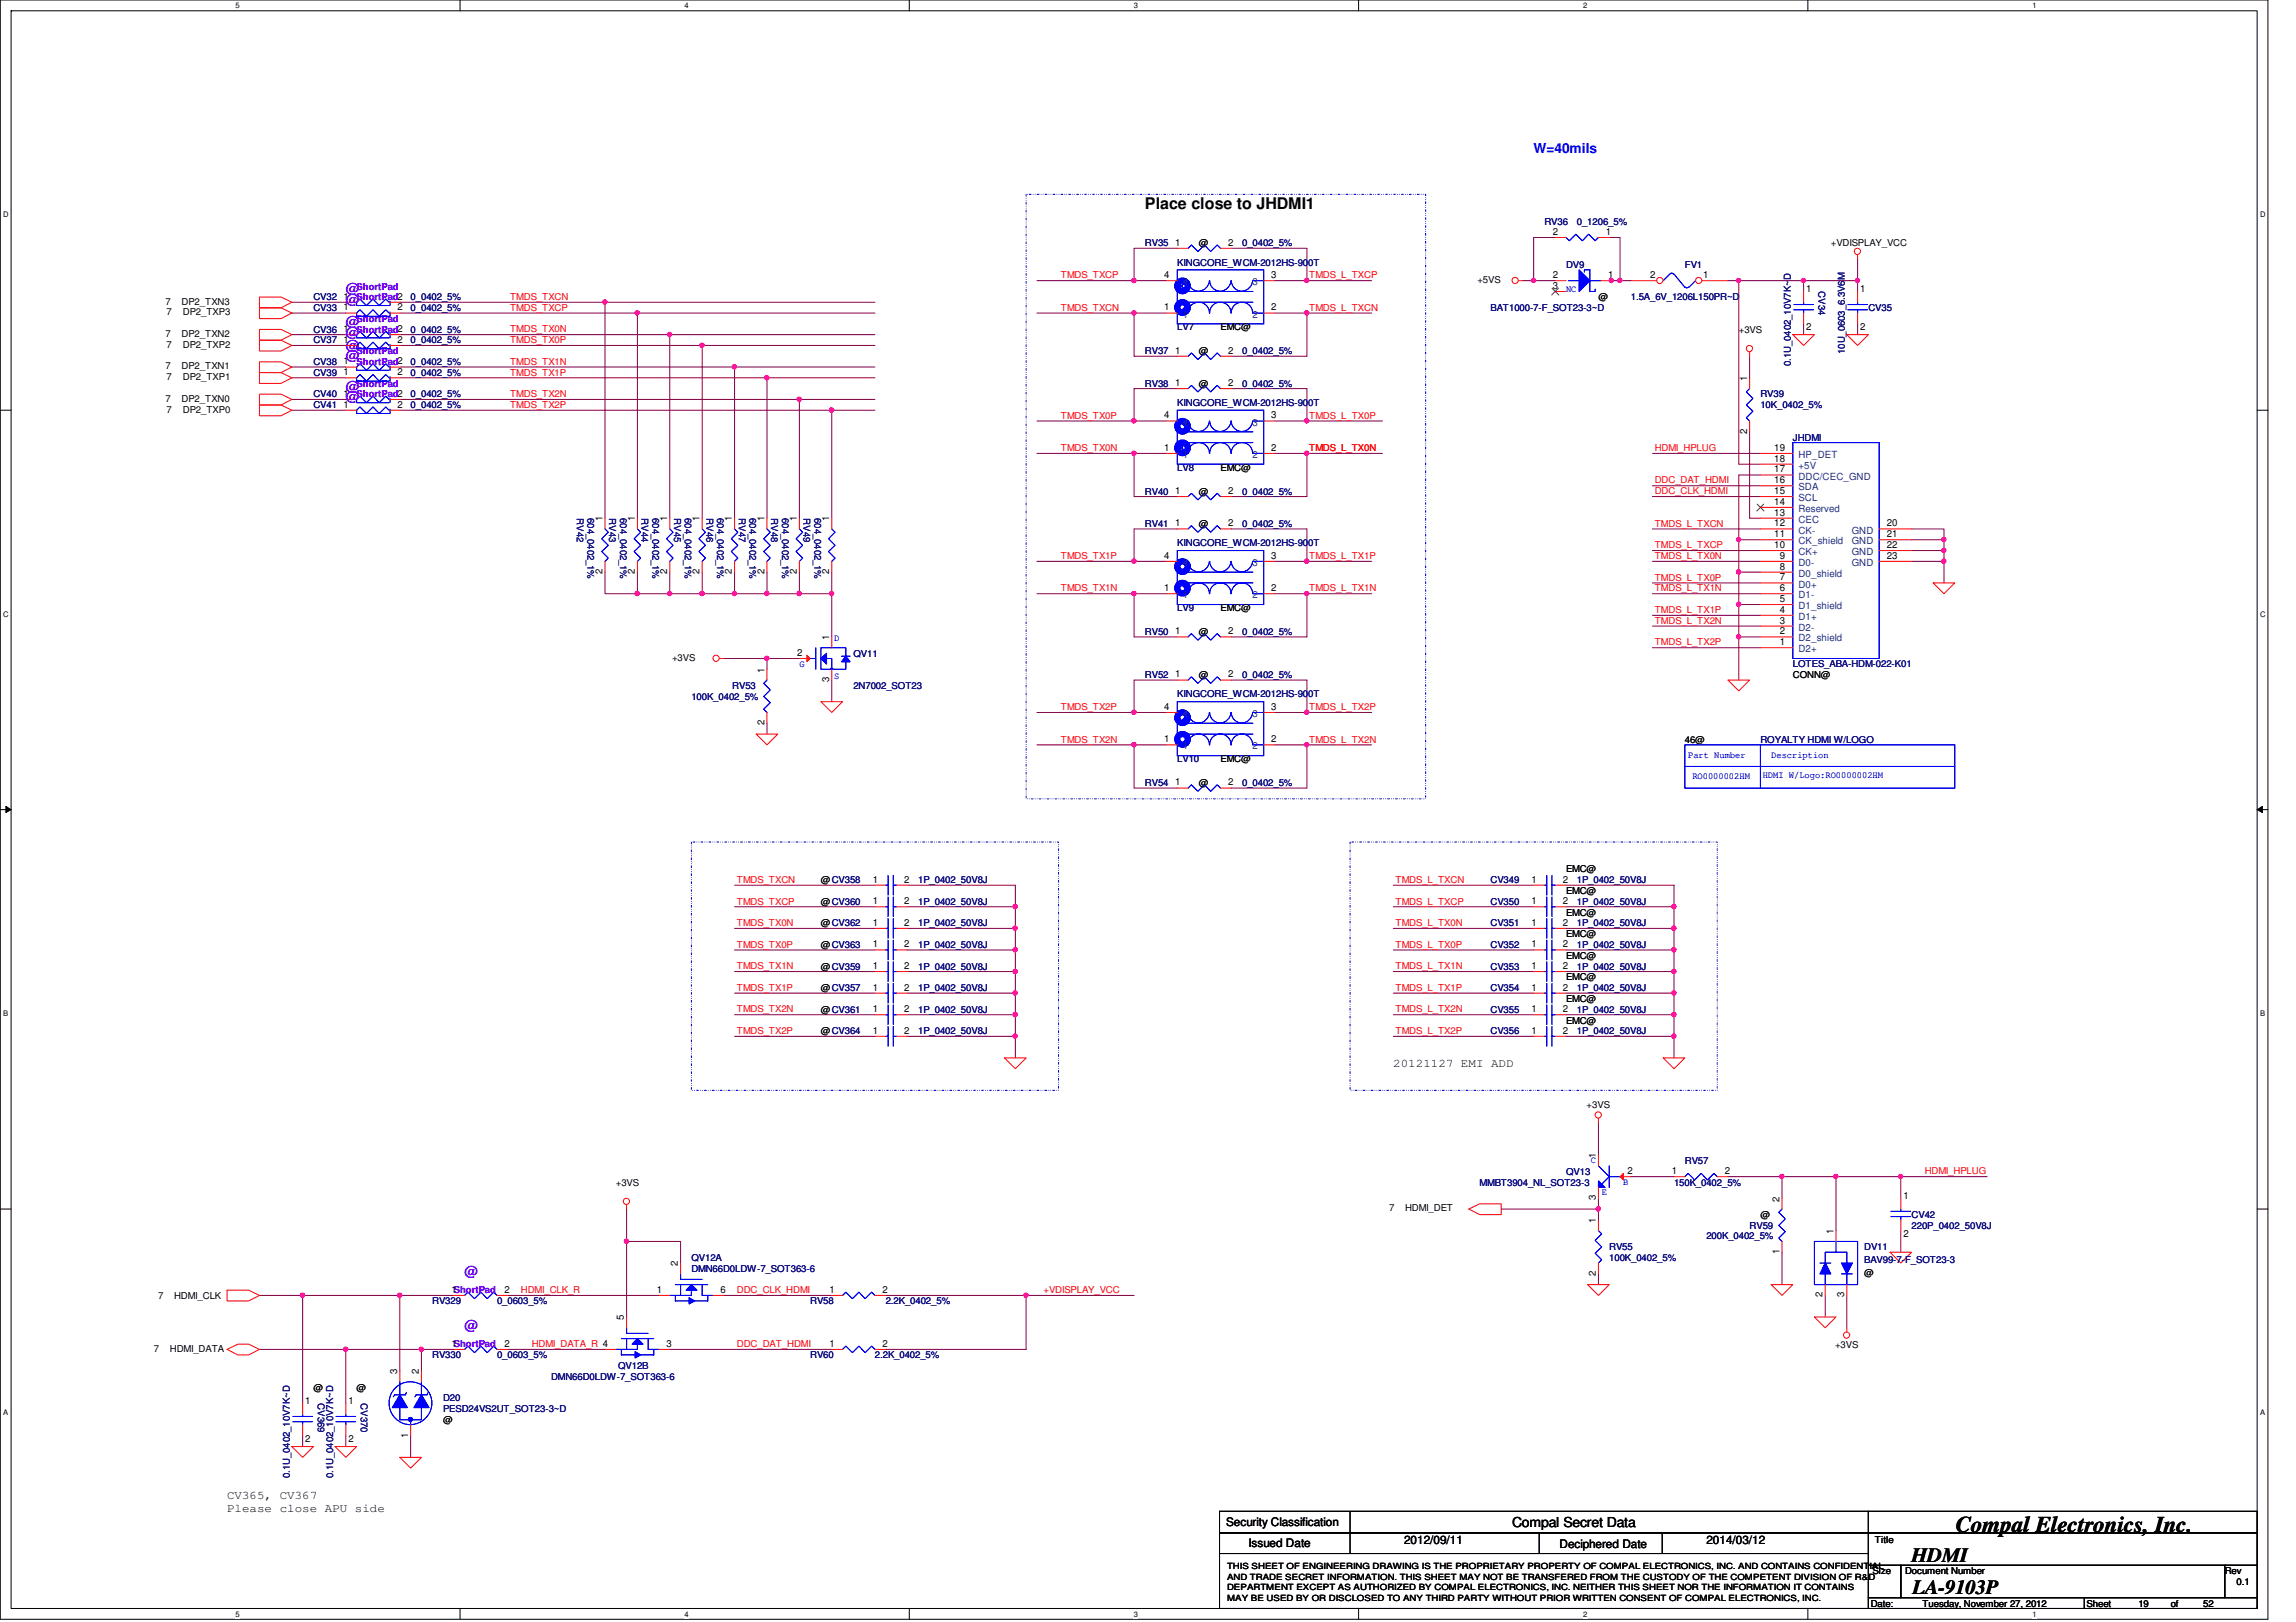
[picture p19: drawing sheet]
<svg xmlns="http://www.w3.org/2000/svg" width="297mm" height="210mm" viewBox="0 0 297 210" stroke-linecap="round" stroke-linejoin="round" font-family="sans-serif">
<defs><g id="words">
<text font-size="2.9" x="253" y="198.2">Compal Electronics, Inc.</text>
<g font-size="2.6">
<text x="247.3" y="202.1">HDMI</text>
<text x="247.4" y="206.3">LA-9103P</text>
</g>
<text font-size="2.1" x="148.1" y="27.1">Place close to JHDMI1</text>
<text font-size="1.8" fill="#00f" x="198.4" y="19.8">W=40mils</text>
<g font-size="1.8" fill="#8000ff">
<text x="44.7" y="38">@</text>
<text x="44.7" y="39.4">@</text>
<text x="44.7" y="42.2">@</text>
<text x="44.7" y="45.3">@</text>
<text x="44.7" y="43.6">@</text>
<text x="44.7" y="46.7">@</text>
<text x="44.7" y="50.5">@</text>
<text x="44.7" y="51.9">@</text>
<text x="60.1" y="165.1">@</text>
<text x="60.1" y="172.1">@</text>
</g>
<text font-size="1.8" x="195.6" y="197.6">Compal Secret Data</text>
<g font-size="1.5">
<text x="180.3" y="138.1">20121127 EMI ADD</text>
<text x="29.4" y="194">CV365, CV367</text>
<text x="29.4" y="195.7">Please close APU side</text>
<text x="158.6" y="197.5">Security Classification</text>
<text x="161.5" y="200.2">Issued Date</text>
<text x="181.6" y="199.8">2012/09/11</text>
<text x="201.8" y="200.3">Deciphered Date</text>
<text x="220.8" y="199.8">2014/03/12</text>
</g>
<g font-size="1.3">
<text x="150.6" y="36">4</text>
<text x="152" y="31.8">1</text>
<text x="158.9" y="31.8">2</text>
<text x="164.5" y="36">3</text>
<text x="200.9" y="30.4">2</text>
<text x="200.9" y="36">2</text>
<text x="207.8" y="30.4">1</text>
<text x="208.1" y="36">1</text>
<text x="213.5" y="36">2</text>
<text x="220.3" y="36">1</text>
<text x="44.4" y="38.8">1</text>
<text x="44.4" y="40.2">1</text>
<text x="51.4" y="40.2">2</text>
<text x="150.6" y="40.2">1</text>
<text x="164.5" y="40.2">2</text>
<text x="200.9" y="37.4">3</text>
<text x="233.7" y="37.8">1</text>
<text x="240.7" y="37.8">1</text>
<text x="44.4" y="43">1</text>
<text x="44.4" y="47.2">1</text>
<text x="44.4" y="44.4">1</text>
<text x="51.4" y="44.4">2</text>
<text x="152" y="45.8">1</text>
<text x="158.9" y="45.8">2</text>
<text x="233.7" y="42.7">2</text>
<text x="240.7" y="42.7">2</text>
<text x="44.4" y="51.4">1</text>
<text x="44.4" y="52.7">1</text>
<text x="44.4" y="48.6">1</text>
<text x="51.4" y="52.7">2</text>
<text x="51.4" y="48.6">2</text>
<text x="152" y="50">1</text>
<text x="158.9" y="50">2</text>
<text x="226" y="49.3" transform="rotate(-90 226 49.3)">1</text>
<text x="150.6" y="58.3">1</text>
<text x="150.6" y="54.1">4</text>
<text x="164.5" y="58.3">2</text>
<text x="164.5" y="54.1">3</text>
<text x="226" y="56.1" transform="rotate(-90 226 56.1)">2</text>
<text x="229.5" y="59.7">18</text>
<text x="229.5" y="58.3">19</text>
<text x="152" y="63.9">1</text>
<text x="158.9" y="63.9">2</text>
<text x="229.5" y="65.3">14</text>
<text x="229.5" y="63.9">15</text>
<text x="229.5" y="62.5">16</text>
<text x="229.5" y="61.1">17</text>
<text x="77.9" y="67.5" transform="rotate(-90 77.9 67.5)">1</text>
<text x="82.1" y="67.5" transform="rotate(-90 82.1 67.5)">1</text>
<text x="86.3" y="67.5" transform="rotate(-90 86.3 67.5)">1</text>
<text x="90.5" y="67.5" transform="rotate(-90 90.5 67.5)">1</text>
<text x="94.7" y="67.5" transform="rotate(-90 94.7 67.5)">1</text>
<text x="98.9" y="67.5" transform="rotate(-90 98.9 67.5)">1</text>
<text x="103.1" y="67.5" transform="rotate(-90 103.1 67.5)">1</text>
<text x="107.3" y="67.5" transform="rotate(-90 107.3 67.5)">1</text>
<text x="152" y="68.1">1</text>
<text x="158.9" y="68.1">2</text>
<text x="229.5" y="70.9">10</text>
<text x="229.5" y="69.5">11</text>
<text x="229.5" y="68.1">12</text>
<text x="229.5" y="66.7">13</text>
<text x="244.1" y="68.1">20</text>
<text x="244.1" y="69.5">21</text>
<text x="244.1" y="70.9">22</text>
<text x="77.9" y="74.3" transform="rotate(-90 77.9 74.3)">2</text>
<text x="82.1" y="74.3" transform="rotate(-90 82.1 74.3)">2</text>
<text x="86.3" y="74.3" transform="rotate(-90 86.3 74.3)">2</text>
<text x="90.5" y="74.3" transform="rotate(-90 90.5 74.3)">2</text>
<text x="94.7" y="74.3" transform="rotate(-90 94.7 74.3)">2</text>
<text x="98.9" y="74.3" transform="rotate(-90 98.9 74.3)">2</text>
<text x="103.1" y="74.3" transform="rotate(-90 103.1 74.3)">2</text>
<text x="107.3" y="74.3" transform="rotate(-90 107.3 74.3)">2</text>
<text x="150.6" y="76.5">1</text>
<text x="150.6" y="72.3">4</text>
<text x="164.5" y="76.5">2</text>
<text x="164.5" y="72.3">3</text>
<text x="230.2" y="77.9">5</text>
<text x="230.2" y="76.5">6</text>
<text x="230.2" y="75.1">7</text>
<text x="230.2" y="73.7">8</text>
<text x="230.2" y="72.3">9</text>
<text x="244.1" y="72.3">23</text>
<text x="107.3" y="82.8" transform="rotate(-90 107.3 82.8)">1</text>
<text x="152" y="82.1">1</text>
<text x="158.9" y="82.1">2</text>
<text x="230.2" y="83.5">1</text>
<text x="230.2" y="82.1">2</text>
<text x="230.2" y="80.7">3</text>
<text x="230.2" y="79.3">4</text>
<text x="98.9" y="87" transform="rotate(-90 98.9 87)">1</text>
<text x="103.1" y="84.9">2</text>
<text x="107.3" y="88.3" transform="rotate(-90 107.3 88.3)">3</text>
<text x="152" y="87.7">1</text>
<text x="158.9" y="87.7">2</text>
<text x="98.9" y="93.9" transform="rotate(-90 98.9 93.9)">2</text>
<text x="150.6" y="91.9">4</text>
<text x="164.5" y="91.9">3</text>
<text x="150.6" y="96.1">1</text>
<text x="152" y="101.6">1</text>
<text x="158.9" y="101.6">2</text>
<text x="164.5" y="96.1">2</text>
<text x="112.9" y="114.2">1</text>
<text x="112.9" y="117">1</text>
<text x="112.9" y="119.8">1</text>
<text x="117" y="114.2">2</text>
<text x="117" y="117">2</text>
<text x="117" y="119.8">2</text>
<text x="198.1" y="117">1</text>
<text x="198.1" y="119.8">1</text>
<text x="198.1" y="114.2">1</text>
<text x="202.2" y="117">2</text>
<text x="202.2" y="119.8">2</text>
<text x="202.2" y="114.2">2</text>
<text x="112.9" y="122.6">1</text>
<text x="112.9" y="125.4">1</text>
<text x="117" y="122.6">2</text>
<text x="117" y="125.4">2</text>
<text x="198.1" y="122.6">1</text>
<text x="198.1" y="125.4">1</text>
<text x="202.2" y="122.6">2</text>
<text x="202.2" y="125.4">2</text>
<text x="112.9" y="128.2">1</text>
<text x="112.9" y="131">1</text>
<text x="117" y="128.2">2</text>
<text x="117" y="131">2</text>
<text x="198.1" y="131">1</text>
<text x="198.1" y="128.2">1</text>
<text x="202.2" y="131">2</text>
<text x="202.2" y="128.2">2</text>
<text x="112.9" y="133.8">1</text>
<text x="117" y="133.8">2</text>
<text x="198.1" y="133.8">1</text>
<text x="202.2" y="133.8">2</text>
<text x="206.5" y="149.9" transform="rotate(-90 206.5 149.9)">1</text>
<text x="206.5" y="155.3" transform="rotate(-90 206.5 155.3)">3</text>
<text x="210.6" y="151.9">2</text>
<text x="216.3" y="151.9">1</text>
<text x="223.1" y="151.9">2</text>
<text x="230.2" y="155.5" transform="rotate(-90 230.2 155.5)">2</text>
<text x="246.2" y="155.2">1</text>
<text x="206.5" y="158.3" transform="rotate(-90 206.5 158.3)">1</text>
<text x="237.2" y="159.7" transform="rotate(-90 237.2 159.7)">1</text>
<text x="246.2" y="160">2</text>
<text x="58.4" y="167.3">1ShortPad</text>
<text x="65.3" y="167.3">2</text>
<text x="85" y="167.3">1</text>
<text x="87.7" y="163.9" transform="rotate(-90 87.7 163.9)">2</text>
<text x="93.2" y="167.3">6</text>
<text x="107.3" y="167.3">1</text>
<text x="114.2" y="167.3">2</text>
<text x="206.5" y="165.1" transform="rotate(-90 206.5 165.1)">2</text>
<text x="230.2" y="162.3" transform="rotate(-90 230.2 162.3)">1</text>
<text x="235.8" y="167.9" transform="rotate(-90 235.8 167.9)">2</text>
<text x="238.6" y="167.9" transform="rotate(-90 238.6 167.9)">3</text>
<text x="80.7" y="170.9" transform="rotate(-90 80.7 170.9)">5</text>
<text x="51.4" y="177.8" transform="rotate(-90 51.4 177.8)">3</text>
<text x="54.2" y="177.8" transform="rotate(-90 54.2 177.8)">2</text>
<text x="58.4" y="174.3">1ShortPad</text>
<text x="65.3" y="174.3">2</text>
<text x="86.2" y="174.3">3</text>
<text x="107.3" y="174.3">1</text>
<text x="114.2" y="174.3">2</text>
<text x="39.5" y="181.7">1</text>
<text x="45.1" y="181.7">1</text>
<text x="39.5" y="186.6">2</text>
<text x="45.1" y="186.6">2</text>
<text x="52.8" y="186.1" transform="rotate(-90 52.8 186.1)">1</text>
</g>
<g font-size="1.3" fill="#004080">
<text x="153" y="41.1">1</text>
<text x="153" y="36.9">4</text>
<text x="162" y="41.1">2</text>
<text x="162" y="36.9">3</text>
<text x="153" y="59.3">1</text>
<text x="153" y="55.1">4</text>
<text x="162" y="59.3">2</text>
<text x="162" y="55.1">3</text>
<text x="232.7" y="59.3">HP_DET</text>
<text x="232.7" y="64.9">SCL</text>
<text x="232.7" y="63.5">SDA</text>
<text x="232.7" y="62.1">DDC/CEC_GND</text>
<text x="232.7" y="60.7">+5V</text>
<text x="232.7" y="71.8">CK+</text>
<text x="232.7" y="70.4">CK_shield</text>
<text x="232.7" y="69">CK-</text>
<text x="232.7" y="67.6">CEC</text>
<text x="232.7" y="66.3">Reserved</text>
<text x="239.6" y="69">GND</text>
<text x="239.6" y="70.4">GND</text>
<text x="239.6" y="71.8">GND</text>
<text x="153" y="77.4">1</text>
<text x="153" y="73.2">4</text>
<text x="162" y="77.4">2</text>
<text x="162" y="73.2">3</text>
<text x="232.7" y="77.4">D1-</text>
<text x="232.7" y="76">D0+</text>
<text x="232.7" y="74.6">D0_shield</text>
<text x="232.7" y="73.2">D0-</text>
<text x="239.6" y="73.2">GND</text>
<text x="232.7" y="83">D2_shield</text>
<text x="232.7" y="81.6">D2-</text>
<text x="232.7" y="80.2">D1+</text>
<text x="232.7" y="78.8">D1_shield</text>
<text x="232.7" y="84.4">D2+</text>
<text x="153" y="92.8">4</text>
<text x="162" y="92.8">3</text>
<text x="153" y="97">1</text>
<text x="162" y="97">2</text>
</g>
<g font-size="1.2" fill="#000080">
<text x="199.8" y="29.1">RV36</text>
<text x="204" y="29.1">0_1206_5%</text>
<text x="148.1" y="31.9">RV35</text>
<text x="152.3" y="34.4">KINGCORE_WCM-2012HS-900T</text>
<text x="160.7" y="31.9">0_0402_5%</text>
<text x="202.6" y="34.7">DV9</text>
<text x="218" y="34.7">FV1</text>
<text x="40.6" y="38.9">CV32</text>
<text x="40.6" y="40.3">CV33</text>
<text x="53.1" y="38.9">0_0402_5%</text>
<text x="53.1" y="40.3">0_0402_5%</text>
<text x="192.8" y="40.3">BAT1000-7-F_SOT23-3~D</text>
<text x="211" y="38.9">1.5A_6V_1206L150PR~D</text>
<text x="235.3" y="37.7" transform="rotate(90 235.3 37.7)">CV34</text>
<text x="241.7" y="40.3">CV35</text>
<text x="40.6" y="43.1">CV36</text>
<text x="40.6" y="47.2">CV38</text>
<text x="40.6" y="44.4">CV37</text>
<text x="53.1" y="43.1">0_0402_5%</text>
<text x="53.1" y="47.2">0_0402_5%</text>
<text x="53.1" y="44.4">0_0402_5%</text>
<text x="148.1" y="45.8">RV37</text>
<text x="152.3" y="42.8">LV7</text>
<text x="160.7" y="45.8">0_0402_5%</text>
<text x="231.7" y="47.4" transform="rotate(-90 231.7 47.4)">0.1U_0402_10V7K~D</text>
<text x="238.7" y="45.8" transform="rotate(-90 238.7 45.8)">10U_0603_6.3V6M</text>
<text x="40.6" y="51.4">CV40</text>
<text x="40.6" y="52.8">CV41</text>
<text x="40.6" y="48.6">CV39</text>
<text x="53.1" y="51.4">0_0402_5%</text>
<text x="53.1" y="52.8">0_0402_5%</text>
<text x="53.1" y="48.6">0_0402_5%</text>
<text x="148.1" y="50">RV38</text>
<text x="152.3" y="52.5">KINGCORE_WCM-2012HS-900T</text>
<text x="160.7" y="50">0_0402_5%</text>
<text x="227.7" y="51.4">RV39</text>
<text x="227.7" y="52.8">10K_0402_5%</text>
<text x="231.9" y="57">JHDMI</text>
<text x="148.1" y="64">RV40</text>
<text x="152.3" y="60.9">LV8</text>
<text x="160.7" y="64">0_0402_5%</text>
<text x="74.6" y="67.1" transform="rotate(90 74.6 67.1)">RV42</text>
<text x="76" y="67.1" transform="rotate(90 76 67.1)">604_0402_1%</text>
<text x="78.8" y="67.1" transform="rotate(90 78.8 67.1)">RV43</text>
<text x="80.2" y="67.1" transform="rotate(90 80.2 67.1)">604_0402_1%</text>
<text x="83" y="67.1" transform="rotate(90 83 67.1)">RV44</text>
<text x="84.4" y="67.1" transform="rotate(90 84.4 67.1)">604_0402_1%</text>
<text x="87.2" y="67.1" transform="rotate(90 87.2 67.1)">RV45</text>
<text x="88.6" y="67.1" transform="rotate(90 88.6 67.1)">604_0402_1%</text>
<text x="91.4" y="67.1" transform="rotate(90 91.4 67.1)">RV46</text>
<text x="92.8" y="67.1" transform="rotate(90 92.8 67.1)">604_0402_1%</text>
<text x="95.6" y="67.1" transform="rotate(90 95.6 67.1)">RV47</text>
<text x="97" y="67.1" transform="rotate(90 97 67.1)">604_0402_1%</text>
<text x="99.8" y="67.1" transform="rotate(90 99.8 67.1)">RV48</text>
<text x="101.2" y="67.1" transform="rotate(90 101.2 67.1)">604_0402_1%</text>
<text x="104" y="67.1" transform="rotate(90 104 67.1)">RV49</text>
<text x="105.4" y="67.1" transform="rotate(90 105.4 67.1)">604_0402_1%</text>
<text x="148.1" y="68.2">RV41</text>
<text x="152.3" y="70.7">KINGCORE_WCM-2012HS-900T</text>
<text x="160.7" y="68.2">0_0402_5%</text>
<text x="148.1" y="82.2">RV50</text>
<text x="152.3" y="79.1">LV9</text>
<text x="160.7" y="82.2">0_0402_5%</text>
<text x="94.7" y="89.2">RV53</text>
<text x="110.4" y="85">QV11</text>
<text x="110.4" y="89.2">2N7002_SOT23</text>
<text x="148.1" y="87.8">RV52</text>
<text x="160.7" y="87.8">0_0402_5%</text>
<text x="231.9" y="86.4">LOTES_ABA-HDM-022-K01</text>
<text x="89.4" y="90.6">100K_0402_5%</text>
<text x="152.3" y="90.3">KINGCORE_WCM-2012HS-900T</text>
<text x="148.1" y="101.7">RV54</text>
<text x="152.3" y="98.6">LV10</text>
<text x="160.7" y="101.7">0_0402_5%</text>
<text x="227.7" y="96.1">ROYALTY HDMI W/LOGO</text>
<text x="118.8" y="114.3">1P_0402_50V8J</text>
<text x="118.8" y="117.1">1P_0402_50V8J</text>
<text x="118.8" y="119.9">1P_0402_50V8J</text>
<text x="192.8" y="117.1">CV350</text>
<text x="192.8" y="119.9">CV351</text>
<text x="192.8" y="114.3">CV349</text>
<text x="204" y="117.1">1P_0402_50V8J</text>
<text x="204" y="119.9">1P_0402_50V8J</text>
<text x="204" y="114.3">1P_0402_50V8J</text>
<text x="118.8" y="122.7">1P_0402_50V8J</text>
<text x="118.8" y="125.5">1P_0402_50V8J</text>
<text x="192.8" y="122.7">CV352</text>
<text x="192.8" y="125.5">CV353</text>
<text x="204" y="122.7">1P_0402_50V8J</text>
<text x="204" y="125.5">1P_0402_50V8J</text>
<text x="118.8" y="128.3">1P_0402_50V8J</text>
<text x="118.8" y="131.1">1P_0402_50V8J</text>
<text x="192.8" y="131.1">CV355</text>
<text x="192.8" y="128.3">CV354</text>
<text x="204" y="131.1">1P_0402_50V8J</text>
<text x="204" y="128.3">1P_0402_50V8J</text>
<text x="118.8" y="133.9">1P_0402_50V8J</text>
<text x="192.8" y="133.9">CV356</text>
<text x="204" y="133.9">1P_0402_50V8J</text>
<text x="191.4" y="153.4">MMBT3904_NL_SOT23-3</text>
<text x="202.6" y="152">QV13</text>
<text x="216.6" y="153.4">150K_0402_5%</text>
<text x="218" y="150.6">RV57</text>
<text x="208.2" y="161.8">RV55</text>
<text x="220.8" y="160.4">200K_0402_5%</text>
<text x="226.4" y="159">RV59</text>
<text x="241.2" y="161.8">DV11</text>
<text x="247.3" y="157.6">CV42</text>
<text x="247.3" y="159">220P_0402_50V8J</text>
<text x="89.4" y="163.2">QV12A</text>
<text x="89.4" y="164.6">DMN66D0LDW-7_SOT363-6</text>
<text x="208.2" y="163.2">100K_0402_5%</text>
<text x="241.2" y="163.5">BAV99-7-F_SOT23-3</text>
<text x="55.9" y="168.8">RV329</text>
<text x="64.3" y="168.8">0_0603_5%</text>
<text x="104.8" y="168.8">RV58</text>
<text x="114.6" y="168.8">2.2K_0402_5%</text>
<text x="55.9" y="175.8">RV330</text>
<text x="64.3" y="175.8">0_0603_5%</text>
<text x="71.3" y="178.6">DMN66D0LDW-7_SOT363-6</text>
<text x="80" y="177.2">QV12B</text>
<text x="104.8" y="175.8">RV60</text>
<text x="113.2" y="175.8">2.2K_0402_5%</text>
<text x="41.1" y="181.6" transform="rotate(90 41.1 181.6)">CV369</text>
<text x="46.7" y="181.6" transform="rotate(90 46.7 181.6)">CV370</text>
<text x="57.3" y="181.4">D20</text>
<text x="57.3" y="182.8">PESD24VS2UT_SOT23-3~D</text>
<text x="37.5" y="191.3" transform="rotate(-90 37.5 191.3)">0.1U_0402_10V7K~D</text>
<text x="43.1" y="191.3" transform="rotate(-90 43.1 191.3)">0.1U_0402_10V7K~D</text>
</g>
<g font-size="1.2">
<text x="155.1" y="31.9">@</text>
<text x="236.9" y="31.9">+VDISPLAY_VCC</text>
<text x="21.4" y="39.4">7</text>
<text x="21.5" y="40.8">7</text>
<text x="23.5" y="39.4">DP2_TXN3</text>
<text x="23.7" y="40.8">DP2_TXP3</text>
<text x="191.1" y="36.6">+5VS</text>
<text x="206.8" y="38.9">@</text>
<text x="21.4" y="47.8">7</text>
<text x="21.4" y="43.6">7</text>
<text x="21.5" y="45">7</text>
<text x="23.5" y="47.8">DP2_TXN1</text>
<text x="23.5" y="43.6">DP2_TXN2</text>
<text x="23.7" y="45">DP2_TXP2</text>
<text x="155.1" y="45.8">@</text>
<text x="157.9" y="42.8">EMC@</text>
<text x="225" y="43.1">+3VS</text>
<text x="21.4" y="52">7</text>
<text x="21.5" y="49.2">7</text>
<text x="21.5" y="53.4">7</text>
<text x="23.5" y="52">DP2_TXN0</text>
<text x="23.7" y="49.2">DP2_TXP1</text>
<text x="23.7" y="53.4">DP2_TXP0</text>
<text x="155.1" y="50">@</text>
<text x="155.1" y="64">@</text>
<text x="157.9" y="60.9">EMC@</text>
<text x="155.1" y="68.2">@</text>
<text x="155.1" y="82.2">@</text>
<text x="157.9" y="79.1">EMC@</text>
<text x="86.9" y="85.5">+3VS</text>
<text x="155.1" y="87.8">@</text>
<text x="231.9" y="87.8">CONN@</text>
<text x="155.1" y="101.7">@</text>
<text x="157.9" y="98.6">EMC@</text>
<text x="218" y="96.1">46@</text>
<text x="202.6" y="112.9">EMC@</text>
<text x="106.2" y="114.3">@CV358</text>
<text x="106.2" y="117.1">@CV360</text>
<text x="106.2" y="119.9">@CV362</text>
<text x="202.6" y="115.7">EMC@</text>
<text x="202.6" y="118.5">EMC@</text>
<text x="106.2" y="122.7">@CV363</text>
<text x="106.2" y="125.5">@CV359</text>
<text x="202.6" y="121.3">EMC@</text>
<text x="202.6" y="124.1">EMC@</text>
<text x="106.2" y="128.3">@CV357</text>
<text x="106.2" y="131.1">@CV361</text>
<text x="202.6" y="129.7">EMC@</text>
<text x="202.6" y="126.9">EMC@</text>
<text x="106.2" y="133.9">@CV364</text>
<text x="202.6" y="132.5">EMC@</text>
<text x="205.3" y="143.3">+3VS</text>
<text x="79.7" y="153.4">+3VS</text>
<text x="179.7" y="156.8">7</text>
<text x="181.8" y="156.8">HDMI_DET</text>
<text x="227.7" y="157.6">@</text>
<text x="241.2" y="165.1">@</text>
<text x="20.4" y="168.1">7</text>
<text x="22.5" y="168.1">HDMI_CLK</text>
<text x="19.9" y="174.9">7</text>
<text x="22" y="174.9">HDMI_DATA</text>
<text x="40.6" y="180">@</text>
<text x="46.1" y="180">@</text>
<text x="237.4" y="174.5">+3VS</text>
<text x="57.3" y="184.1">@</text>
<text x="242.3" y="203.7">Size</text>
<text x="242.6" y="199.6">Title</text>
<text x="246.5" y="203.7">Document Number</text>
<text x="287.8" y="203.7">Rev</text>
<text x="242" y="207.9">Date:</text>
<text x="248.7" y="207.9">Tuesday, November 27, 2012</text>
<text x="270" y="207.9">Sheet</text>
<text x="276.6" y="207.9">19</text>
<text x="280.8" y="207.9">of</text>
<text x="285" y="207.9">52</text>
<text x="289.3" y="205.1">0.1</text>
</g>
<g font-size="1.2" fill="#8000ff">
<text x="46.1" y="37.5">ShortPad</text>
<text x="46.1" y="41.7">ShortPad</text>
<text x="46.1" y="38.9">ShortPad2</text>
<text x="46.1" y="45.8">ShortPad</text>
<text x="46.1" y="43.1">ShortPad2</text>
<text x="46.1" y="47.2">ShortPad2</text>
<text x="46.1" y="50">ShortPad</text>
<text x="46.1" y="51.4">ShortPad2</text>
</g>
<g font-size="1.2" fill="#f00">
<text x="66" y="40.2">TMDS_TXCP</text>
<text x="66" y="38.8">TMDS_TXCN</text>
<text x="137.2" y="36">TMDS_TXCP</text>
<text x="137.2" y="40.2">TMDS_TXCN</text>
<text x="169.4" y="36">TMDS_L_TXCP</text>
<text x="169.4" y="40.2">TMDS_L_TXCN</text>
<text x="66" y="47.2">TMDS_TX1N</text>
<text x="66" y="44.4">TMDS_TX0P</text>
<text x="66" y="43">TMDS_TX0N</text>
<text x="66" y="52.8">TMDS_TX2P</text>
<text x="66" y="51.4">TMDS_TX2N</text>
<text x="66" y="48.6">TMDS_TX1P</text>
<text x="137.2" y="54.2">TMDS_TX0P</text>
<text x="137.2" y="58.4">TMDS_TX0N</text>
<text x="169.4" y="58.4">TMDS_L_TX0N</text>
<text x="169.4" y="54.2">TMDS_L_TX0P</text>
<text x="214.1" y="58.4">HDMI_HPLUG</text>
<text x="214.1" y="62.6">DDC_DAT_HDMI</text>
<text x="214.1" y="64">DDC_CLK_HDMI</text>
<text x="214.1" y="68.2">TMDS_L_TXCN</text>
<text x="214.1" y="71">TMDS_L_TXCP</text>
<text x="137.2" y="72.3">TMDS_TX1P</text>
<text x="137.2" y="76.5">TMDS_TX1N</text>
<text x="169.4" y="72.3">TMDS_L_TX1P</text>
<text x="169.4" y="76.5">TMDS_L_TX1N</text>
<text x="214.1" y="76.5">TMDS_L_TX1N</text>
<text x="214.1" y="75.1">TMDS_L_TX0P</text>
<text x="214.1" y="72.3">TMDS_L_TX0N</text>
<text x="214.1" y="79.3">TMDS_L_TX1P</text>
<text x="214.1" y="80.7">TMDS_L_TX2N</text>
<text x="214.1" y="83.5">TMDS_L_TX2P</text>
<text x="137.2" y="91.9">TMDS_TX2P</text>
<text x="169.4" y="91.9">TMDS_L_TX2P</text>
<text x="137.2" y="96.1">TMDS_TX2N</text>
<text x="169.4" y="96.1">TMDS_L_TX2N</text>
<text x="95.3" y="117.1">TMDS_TXCP</text>
<text x="95.3" y="114.3">TMDS_TXCN</text>
<text x="95.3" y="119.8">TMDS_TX0N</text>
<text x="180.5" y="119.8">TMDS_L_TX0N</text>
<text x="180.5" y="114.3">TMDS_L_TXCN</text>
<text x="180.5" y="117.1">TMDS_L_TXCP</text>
<text x="95.3" y="122.6">TMDS_TX0P</text>
<text x="95.3" y="125.4">TMDS_TX1N</text>
<text x="180.5" y="125.4">TMDS_L_TX1N</text>
<text x="180.5" y="122.6">TMDS_L_TX0P</text>
<text x="95.3" y="131">TMDS_TX2N</text>
<text x="95.3" y="128.2">TMDS_TX1P</text>
<text x="180.5" y="128.2">TMDS_L_TX1P</text>
<text x="180.5" y="131">TMDS_L_TX2N</text>
<text x="95.3" y="133.8">TMDS_TX2P</text>
<text x="180.5" y="133.8">TMDS_L_TX2P</text>
<text x="249" y="152">HDMI_HPLUG</text>
<text x="67.4" y="167.3">HDMI_CLK_R</text>
<text x="95.3" y="167.3">DDC_CLK_HDMI</text>
<text x="135" y="167.3">+VDISPLAY_VCC</text>
<text x="68.8" y="174.3">HDMI_DATA_R 4</text>
<text x="95.3" y="174.3">DDC_DAT_HDMI</text>
</g>
<g font-size="1.2" fill="#00f">
<text x="202.6" y="37.8">NC</text>
<text x="107.9" y="83">D</text>
<text x="103.4" y="86.4">G</text>
<text x="107.9" y="87.9">S</text>
<text x="218.4" y="98.1">Part Number</text>
<text x="218.9" y="100.8">RO0000002HM</text>
<text x="228" y="100.6">HDMI W/Logo:RO0000002HM</text>
<text x="229.1" y="98.1">Description</text>
<text x="205.8" y="150.5">C</text>
<text x="207.2" y="154.7">E</text>
<text x="210" y="153.3">B</text>
</g>
<g font-size="1.1">
<text x="158.7" y="203.1">THIS SHEET OF ENGINEERING DRAWING IS THE PROPRIETARY PROPERTY OF COMPAL ELECTRONICS, INC. AND CONTAINS CONFIDENTIAL</text>
<text x="158.7" y="204.4">AND TRADE SECRET INFORMATION. THIS SHEET MAY NOT BE TRANSFERED FROM THE CUSTODY OF THE COMPETENT DIVISION OF R&amp;D</text>
<text x="158.7" y="205.8">DEPARTMENT EXCEPT AS AUTHORIZED BY COMPAL ELECTRONICS, INC. NEITHER THIS SHEET NOR THE INFORMATION IT CONTAINS</text>
<text x="158.7" y="207.1">MAY BE USED BY OR DISCLOSED TO ANY THIRD PARTY WITHOUT PRIOR WRITTEN CONSENT OF COMPAL ELECTRONICS, INC.</text>
</g>
<g font-size="1">
<text x="30.5" y="1.1">5</text>
<text x="88.6" y="1.1">4</text>
<text x="146.7" y="1.1">3</text>
<text x="204.8" y="1.1">2</text>
<text x="262.9" y="1.1">1</text>
<text x=".4" y="28.1">D</text>
<text x="292.4" y="28.1">D</text>
<text x=".4" y="79.8">C</text>
<text x="292.4" y="79.8">C</text>
<text x=".4" y="131.5">B</text>
<text x="292.4" y="131.5">B</text>
<text x=".4" y="183.2">A</text>
<text x="292.4" y="183.2">A</text>
<text x="30.5" y="209.2">5</text>
<text x="88.6" y="209.2">4</text>
<text x="146.7" y="209.2">3</text>
<text x="204.8" y="209.2">2</text>
<text x="262.9" y="209.2">1</text>
</g>
</g></defs>
<path d="M0 0h293.4v209.5h-293.4zM1.4 1.4h290.6v206.8h-290.6z" fill="none" stroke="#000" stroke-width=".13"/>
<g fill="#fff">
<path d="M30.5 .2h.5v1.1h-.5z"/>
<path d="M30.5 208.3h.5v1.1h-.5z"/>
</g>
<path d="M59.5 0v1.4M59.5 208.2v1.3" fill="none" stroke="#000" stroke-width=".13"/>
<g fill="#fff">
<path d="M88.6 .2h.5v1.1h-.5z"/>
<path d="M88.6 208.3h.5v1.1h-.5z"/>
</g>
<path d="M117.6 0v1.4M117.6 208.2v1.3" fill="none" stroke="#000" stroke-width=".13"/>
<g fill="#fff">
<path d="M146.7 .2h.5v1.1h-.5z"/>
<path d="M146.7 208.3h.5v1.1h-.5z"/>
</g>
<path d="M175.8 0v1.4M175.8 208.2v1.3" fill="none" stroke="#000" stroke-width=".13"/>
<g fill="#fff">
<path d="M204.8 .2h.6v1.1h-.6z"/>
<path d="M204.8 208.3h.6v1.1h-.6z"/>
</g>
<path d="M233.9 0v1.4M233.9 208.2v1.3" fill="none" stroke="#000" stroke-width=".13"/>
<g fill="#fff">
<path d="M262.9 .2h.6v1.1h-.6z"/>
<path d="M262.9 208.3h.6v1.1h-.6z"/>
<path d="M.4 27.2h.7v1.1h-.7z"/>
<path d="M292.4 27.2h.7v1.1h-.7z"/>
<path d="M.4 78.9h.7v1.1h-.7z"/>
<path d="M292.4 78.9h.7v1.1h-.7z"/>
</g>
<path d="M0 53.1h1.4M292 53.1h1.4" fill="none" stroke="#000" stroke-width=".13"/>
<g fill="#fff">
<path d="M.4 130.6h.7v1.1h-.7z"/>
<path d="M292.4 130.6h.6v1.1h-.6z"/>
</g>
<path d="M0 104.8h1.4M.8 104.4l.6 .4-.6 .4zM292 104.8l.7-.4v.8zM292 104.8h1.4" fill="none" stroke="#000" stroke-width=".13"/>
<path d="M.8 104.4l.6 .4-.6 .4zM292 104.8l.7-.4v.8z" fill="#000"/>
<g fill="#fff">
<path d="M.4 182.3h.7v1.1h-.7z"/>
<path d="M292.4 182.3h.6v1.1h-.6z"/>
</g>
<path d="M0 156.5h1.4M292 156.5h1.4" fill="none" stroke="#000" stroke-width=".13"/>
<path d="M132.8 25.1h51.6v78.3h-51.6zM89.4 109h47.5v32.1h-47.5zM174.7 109h47.5v32.1h-47.5z" fill="none" stroke="#00f" stroke-width=".13" stroke-dasharray=".3 .3 0 .3 0 .3"/>
<path d="M225 36.3v23.8" fill="none" stroke="#800040" stroke-width=".13"/>
<circle cx="224.9" cy="36.3" r=".29" fill="#f0f"/>
<circle cx="224.9" cy="36.3" r=".29" fill="none" stroke="#f0f" stroke-width=".13"/>
<path d="M152.3 32.1h-5.6v4.2M159.3 32.1h9.8v4.2M146.7 40.5v5.6M164.9 40.5h4.2v5.6h-9.8" fill="none" stroke="#800040" stroke-width=".13"/>
<circle cx="169" cy="40.5" r=".29" fill="#f0f"/>
<circle cx="169" cy="40.5" r=".29" fill="none" stroke="#f0f" stroke-width=".13"/>
<path d="M164.9 36.3h4.2" fill="none" stroke="#800040" stroke-width=".13"/>
<circle cx="169" cy="36.3" r=".29" fill="#f0f"/>
<circle cx="169" cy="36.3" r=".29" fill="none" stroke="#f0f" stroke-width=".13"/>
<path d="M146.7 58.7h4.2" fill="none" stroke="#800040" stroke-width=".13"/>
<circle cx="146.7" cy="58.6" r=".29" fill="#f0f"/>
<circle cx="146.7" cy="58.6" r=".29" fill="none" stroke="#f0f" stroke-width=".13"/>
<path d="M146.7 72.6h4.2" fill="none" stroke="#800040" stroke-width=".13"/>
<circle cx="146.7" cy="72.6" r=".29" fill="#f0f"/>
<circle cx="146.7" cy="72.6" r=".29" fill="none" stroke="#f0f" stroke-width=".13"/>
<path d="M146.7 54.5h4.2" fill="none" stroke="#800040" stroke-width=".13"/>
<circle cx="146.7" cy="54.5" r=".29" fill="#f0f"/>
<circle cx="146.7" cy="54.5" r=".29" fill="none" stroke="#f0f" stroke-width=".13"/>
<path d="M146.7 76.8h4.2" fill="none" stroke="#800040" stroke-width=".13"/>
<circle cx="146.7" cy="76.8" r=".29" fill="#f0f"/>
<circle cx="146.7" cy="76.8" r=".29" fill="none" stroke="#f0f" stroke-width=".13"/>
<path d="M146.7 40.5h4.2" fill="none" stroke="#800040" stroke-width=".13"/>
<circle cx="146.7" cy="40.5" r=".29" fill="#f0f"/>
<circle cx="146.7" cy="40.5" r=".29" fill="none" stroke="#f0f" stroke-width=".13"/>
<path d="M146.7 36.3h4.2" fill="none" stroke="#800040" stroke-width=".13"/>
<circle cx="146.7" cy="36.3" r=".29" fill="#f0f"/>
<circle cx="146.7" cy="36.3" r=".29" fill="none" stroke="#f0f" stroke-width=".13"/>
<path d="M146.7 92.2h4.2" fill="none" stroke="#800040" stroke-width=".13"/>
<circle cx="146.7" cy="92.2" r=".29" fill="#f0f"/>
<circle cx="146.7" cy="92.2" r=".29" fill="none" stroke="#f0f" stroke-width=".13"/>
<path d="M146.7 96.4h4.2" fill="none" stroke="#800040" stroke-width=".13"/>
<circle cx="146.7" cy="96.4" r=".29" fill="#f0f"/>
<circle cx="146.7" cy="96.4" r=".29" fill="none" stroke="#f0f" stroke-width=".13"/>
<path d="M146.7 76.8v5.6M152.3 68.5h-5.6v4.1M159.3 68.5h9.8v4.1M169.1 76.8v5.6" fill="none" stroke="#800040" stroke-width=".13"/>
<circle cx="169" cy="76.8" r=".29" fill="#f0f"/>
<circle cx="169" cy="76.8" r=".29" fill="none" stroke="#f0f" stroke-width=".13"/>
<path d="M164.9 72.6h4.2M146.7 82.4h5.6M159.3 82.4h9.8" fill="none" stroke="#800040" stroke-width=".13"/>
<circle cx="169" cy="72.6" r=".29" fill="#f0f"/>
<circle cx="169" cy="72.6" r=".29" fill="none" stroke="#f0f" stroke-width=".13"/>
<path d="M146.7 58.7v5.6M152.3 50.3h-5.6v4.2M159.3 50.3h9.8v4.2M164.9 76.8h4.2" fill="none" stroke="#800040" stroke-width=".13"/>
<circle cx="169" cy="54.5" r=".29" fill="#f0f"/>
<circle cx="169" cy="54.5" r=".29" fill="none" stroke="#f0f" stroke-width=".13"/>
<path d="M178.9 58.7h-9.8v5.6h-9.8M146.7 64.3h5.6" fill="none" stroke="#800040" stroke-width=".13"/>
<circle cx="169" cy="58.6" r=".29" fill="#f0f"/>
<circle cx="169" cy="58.6" r=".29" fill="none" stroke="#f0f" stroke-width=".13"/>
<path d="M146.7 46.1h5.6M146.7 96.4v5.6h5.6M152.3 88h-5.6v4.2M159.3 88h9.8v4.2h-4.2M169.1 96.4v5.6h-9.8" fill="none" stroke="#800040" stroke-width=".13"/>
<circle cx="169" cy="92.2" r=".29" fill="#f0f"/>
<circle cx="169" cy="92.2" r=".29" fill="none" stroke="#f0f" stroke-width=".13"/>
<path d="M164.9 96.4h4.2" fill="none" stroke="#800040" stroke-width=".13"/>
<circle cx="169" cy="96.4" r=".29" fill="#f0f"/>
<circle cx="169" cy="96.4" r=".29" fill="none" stroke="#f0f" stroke-width=".13"/>
<path d="M251.5 72.6v2.8" fill="none" stroke="#800040" stroke-width=".13"/>
<circle cx="251.5" cy="72.6" r=".29" fill="#f0f"/>
<circle cx="251.5" cy="72.6" r=".29" fill="none" stroke="#f0f" stroke-width=".13"/>
<path d="M223.6 36.3h1.4M233.3 37.7v-1.4h7v1.4M233.3 41.9v1.4M240.3 41.9v1.4M247.3 71.2h4.2v1.4h-4.2" fill="none" stroke="#800040" stroke-width=".13"/>
<circle cx="240.3" cy="36.3" r=".29" fill="#f0f"/>
<circle cx="240.3" cy="36.3" r=".29" fill="none" stroke="#f0f" stroke-width=".13"/>
<circle cx="233.3" cy="36.3" r=".29" fill="#f0f"/>
<circle cx="233.3" cy="36.3" r=".29" fill="none" stroke="#f0f" stroke-width=".13"/>
<g fill="none" stroke="#800040" stroke-width=".13">
<path d="M225 36.3h8.3M240.3 33.5v2.8M213.8 62.9h13.9M213.8 64.3h13.9M213.8 76.8h13.9M213.8 79.6h13.9M213.8 75.4h13.9M213.8 72.6h13.9M213.8 68.5h13.9M213.8 71.2h13.9M227.7 69.8h-2.7v4.2M213.8 81h13.9"/>
<path d="M213.8 83.8h13.9"/>
</g>
<circle cx="224.9" cy="69.8" r=".29" fill="#f0f"/>
<circle cx="224.9" cy="69.8" r=".29" fill="none" stroke="#f0f" stroke-width=".13"/>
<path d="M227.7 74h-2.7v4.2" fill="none" stroke="#800040" stroke-width=".13"/>
<circle cx="224.9" cy="74" r=".29" fill="#f0f"/>
<circle cx="224.9" cy="74" r=".29" fill="none" stroke="#f0f" stroke-width=".13"/>
<path d="M225 78.2h2.7M225 82.4v5.6" fill="none" stroke="#800040" stroke-width=".13"/>
<circle cx="224.9" cy="82.4" r=".29" fill="#f0f"/>
<circle cx="224.9" cy="82.4" r=".29" fill="none" stroke="#f0f" stroke-width=".13"/>
<path d="M213.8 58.7h13.9M225 78.2v4.2h2.7M227.7 61.5h-2.7v8.3" fill="none" stroke="#800040" stroke-width=".13"/>
<circle cx="224.9" cy="78.2" r=".29" fill="#f0f"/>
<circle cx="224.9" cy="78.2" r=".29" fill="none" stroke="#f0f" stroke-width=".13"/>
<path d="M82.5 40.5h30.7M225 60.1h2.7" fill="none" stroke="#800040" stroke-width=".13"/>
<circle cx="82.4" cy="40.5" r=".29" fill="#f0f"/>
<circle cx="82.4" cy="40.5" r=".29" fill="none" stroke="#f0f" stroke-width=".13"/>
<path d="M90.8 44.7h22.4" fill="none" stroke="#800040" stroke-width=".13"/>
<circle cx="90.8" cy="44.7" r=".29" fill="#f0f"/>
<circle cx="90.8" cy="44.7" r=".29" fill="none" stroke="#f0f" stroke-width=".13"/>
<path d="M86.7 43.3h26.5" fill="none" stroke="#800040" stroke-width=".13"/>
<circle cx="86.6" cy="43.3" r=".29" fill="#f0f"/>
<circle cx="86.6" cy="43.3" r=".29" fill="none" stroke="#f0f" stroke-width=".13"/>
<path d="M95 76.8h4.2" fill="none" stroke="#800040" stroke-width=".13"/>
<circle cx="95" cy="76.8" r=".29" fill="#f0f"/>
<circle cx="95" cy="76.8" r=".29" fill="none" stroke="#f0f" stroke-width=".13"/>
<path d="M82.5 76.8h4.2M95 74v2.8M107.6 76.8v5.6M99.2 93.6v1.4M99.2 85.2v1.4M107.6 88v2.8" fill="none" stroke="#800040" stroke-width=".13"/>
<circle cx="82.4" cy="76.8" r=".29" fill="#f0f"/>
<circle cx="82.4" cy="76.8" r=".29" fill="none" stroke="#f0f" stroke-width=".13"/>
<path d="M82.5 74v2.8M99.2 76.8h4.2" fill="none" stroke="#800040" stroke-width=".13"/>
<circle cx="99.2" cy="76.8" r=".29" fill="#f0f"/>
<circle cx="99.2" cy="76.8" r=".29" fill="none" stroke="#f0f" stroke-width=".13"/>
<path d="M78.3 74v2.8h4.2M90.8 76.8h4.2M99.2 74v2.8" fill="none" stroke="#800040" stroke-width=".13"/>
<circle cx="90.8" cy="76.8" r=".29" fill="#f0f"/>
<circle cx="90.8" cy="76.8" r=".29" fill="none" stroke="#f0f" stroke-width=".13"/>
<path d="M90.8 74v2.8h-4.1M107.6 74v2.8M99.2 85.2h4.2" fill="none" stroke="#800040" stroke-width=".13"/>
<circle cx="86.6" cy="76.8" r=".29" fill="#f0f"/>
<circle cx="86.6" cy="76.8" r=".29" fill="none" stroke="#f0f" stroke-width=".13"/>
<path d="M78.3 39.1v28M86.7 74v2.8M103.4 74v2.8h4.2" fill="none" stroke="#800040" stroke-width=".13"/>
<circle cx="107.6" cy="76.8" r=".29" fill="#f0f"/>
<circle cx="107.6" cy="76.8" r=".29" fill="none" stroke="#f0f" stroke-width=".13"/>
<circle cx="103.4" cy="76.8" r=".29" fill="#f0f"/>
<circle cx="103.4" cy="76.8" r=".29" fill="none" stroke="#f0f" stroke-width=".13"/>
<path d="M86.7 43.3v23.8M103.4 51.7v15.4" fill="none" stroke="#800040" stroke-width=".13"/>
<circle cx="103.4" cy="51.7" r=".29" fill="#f0f"/>
<circle cx="103.4" cy="51.7" r=".29" fill="none" stroke="#f0f" stroke-width=".13"/>
<path d="M82.5 40.5v26.6M90.8 44.7v22.4M99.2 48.9v18.2M107.6 53.1v14M113.2 47.5h-18.2v19.6" fill="none" stroke="#800040" stroke-width=".13"/>
<circle cx="95" cy="47.5" r=".29" fill="#f0f"/>
<circle cx="95" cy="47.5" r=".29" fill="none" stroke="#f0f" stroke-width=".13"/>
<path d="M78.3 39.1h34.9" fill="none" stroke="#800040" stroke-width=".13"/>
<circle cx="78.2" cy="39.1" r=".29" fill="#f0f"/>
<circle cx="78.2" cy="39.1" r=".29" fill="none" stroke="#f0f" stroke-width=".13"/>
<path d="M99.2 48.9h14" fill="none" stroke="#800040" stroke-width=".13"/>
<circle cx="99.2" cy="48.9" r=".29" fill="#f0f"/>
<circle cx="99.2" cy="48.9" r=".29" fill="none" stroke="#f0f" stroke-width=".13"/>
<path d="M107.6 53.1h5.6" fill="none" stroke="#800040" stroke-width=".13"/>
<circle cx="107.6" cy="53.1" r=".29" fill="#f0f"/>
<circle cx="107.6" cy="53.1" r=".29" fill="none" stroke="#f0f" stroke-width=".13"/>
<path d="M103.4 51.7h9.8M226.4 55.9v11.2h1.3M226.4 46.1v2.8M81.1 156.5v4.2" fill="none" stroke="#800040" stroke-width=".13"/>
<circle cx="81" cy="160.6" r=".29" fill="#f0f"/>
<circle cx="81" cy="160.6" r=".29" fill="none" stroke="#f0f" stroke-width=".13"/>
<g fill="none" stroke="#800040" stroke-width=".13">
<path d="M51.9 39.1h26.4M51.9 51.7h51.5M51.9 53.1h55.7M51.9 44.7h38.9M51.9 40.5h30.6M51.9 47.5h43.1M51.9 43.3h34.8M51.9 48.9h47.3M202.6 117.3h14v2.8M202.6 128.5h14M86.7 174.6h20.9M88 163.4v-2.7h-6.9v9.7"/>
<path d="M93.6 167.6h14M114.6 167.6h18.2v7h-18.2"/>
</g>
<circle cx="216.5" cy="117.3" r=".29" fill="#f0f"/>
<circle cx="216.5" cy="117.3" r=".29" fill="none" stroke="#f0f" stroke-width=".13"/>
<path d="M180.3 114.6h18.1M180.3 117.3h18.1M180.3 125.7h18.1M180.3 128.5h18.1M180.3 122.9h18.1M180.3 131.3h18.1M180.3 134.1h18.1M180.3 120.1h18.1M202.6 131.3h14" fill="none" stroke="#800040" stroke-width=".13"/>
<circle cx="216.5" cy="131.3" r=".29" fill="#f0f"/>
<circle cx="216.5" cy="131.3" r=".29" fill="none" stroke="#f0f" stroke-width=".13"/>
<path d="M202.6 120.1h14v2.8" fill="none" stroke="#800040" stroke-width=".13"/>
<circle cx="216.5" cy="120.1" r=".29" fill="#f0f"/>
<circle cx="216.5" cy="120.1" r=".29" fill="none" stroke="#f0f" stroke-width=".13"/>
<path d="M202.6 114.6h14M202.6 134.1h14" fill="none" stroke="#800040" stroke-width=".13"/>
<circle cx="216.5" cy="134.1" r=".29" fill="#f0f"/>
<circle cx="216.5" cy="134.1" r=".29" fill="none" stroke="#f0f" stroke-width=".13"/>
<path d="M202.6 122.9h14v2.8M216.6 134.1v2.8" fill="none" stroke="#800040" stroke-width=".13"/>
<circle cx="216.5" cy="122.9" r=".29" fill="#f0f"/>
<circle cx="216.5" cy="122.9" r=".29" fill="none" stroke="#f0f" stroke-width=".13"/>
<path d="M216.6 114.6v2.7M202.6 125.7h14v2.8" fill="none" stroke="#800040" stroke-width=".13"/>
<circle cx="216.5" cy="125.7" r=".29" fill="#f0f"/>
<circle cx="216.5" cy="125.7" r=".29" fill="none" stroke="#f0f" stroke-width=".13"/>
<path d="M194.2 156.5h12.6v1.4M211 152.3h5.6M223.6 152.3h6.9M237.5 152.3h8.4M206.8 164.8v1.4M230.5 162.1v4.1" fill="none" stroke="#800040" stroke-width=".13"/>
<circle cx="206.8" cy="156.4" r=".29" fill="#f0f"/>
<circle cx="206.8" cy="156.4" r=".29" fill="none" stroke="#f0f" stroke-width=".13"/>
<path d="M206.8 145.3v4.2M206.8 155.1v1.4M237.5 152.3h-7v2.8" fill="none" stroke="#800040" stroke-width=".13"/>
<circle cx="230.5" cy="152.2" r=".29" fill="#f0f"/>
<circle cx="230.5" cy="152.2" r=".29" fill="none" stroke="#f0f" stroke-width=".13"/>
<path d="M237.5 152.3v7M236.1 167.6v2.8M238.9 167.6v4.2" fill="none" stroke="#800040" stroke-width=".13"/>
<circle cx="237.5" cy="152.2" r=".29" fill="#f0f"/>
<circle cx="237.5" cy="152.2" r=".29" fill="none" stroke="#f0f" stroke-width=".13"/>
<path d="M245.9 159.3v2.8M257.1 152.3h-11.2v2.8" fill="none" stroke="#800040" stroke-width=".13"/>
<circle cx="245.9" cy="152.2" r=".29" fill="#f0f"/>
<circle cx="245.9" cy="152.2" r=".29" fill="none" stroke="#f0f" stroke-width=".13"/>
<path d="M198.4 36.3h2.8" fill="none" stroke="#800040" stroke-width=".13"/>
<circle cx="198.4" cy="36.3" r=".29" fill="#f0f"/>
<circle cx="198.4" cy="36.3" r=".29" fill="none" stroke="#f0f" stroke-width=".13"/>
<path d="M209.6 36.3h1.4" fill="none" stroke="#800040" stroke-width=".13"/>
<circle cx="209.6" cy="36.3" r=".29" fill="#f0f"/>
<circle cx="209.6" cy="36.3" r=".29" fill="none" stroke="#f0f" stroke-width=".13"/>
<path d="M208.2 30.7h1.4v5.6h-1.4" fill="none" stroke="#800040" stroke-width=".13"/>
<circle cx="208.4" cy="36.3" r=".27" fill="#f0f"/>
<circle cx="208.4" cy="36.3" r=".27" fill="none" stroke="#f0f" stroke-width=".13"/>
<path d="M201.2 30.7h-2.8v5.6M216.6 128.5v2.8" fill="none" stroke="#800040" stroke-width=".13"/>
<circle cx="216.5" cy="128.5" r=".29" fill="#f0f"/>
<circle cx="216.5" cy="128.5" r=".29" fill="none" stroke="#f0f" stroke-width=".13"/>
<path d="M117.4 117.3h14v2.8M95 134.1h18.2M95 131.3h18.2M95 122.9h18.2M95 128.5h18.2M95 125.7h18.2M117.4 128.5h14M131.4 134.1v2.8M216.6 131.3v2.8" fill="none" stroke="#800040" stroke-width=".13"/>
<circle cx="131.3" cy="117.3" r=".29" fill="#f0f"/>
<circle cx="131.3" cy="117.3" r=".29" fill="none" stroke="#f0f" stroke-width=".13"/>
<path d="M117.4 120.1h14M117.4 131.3h14" fill="none" stroke="#800040" stroke-width=".13"/>
<circle cx="131.3" cy="131.3" r=".29" fill="#f0f"/>
<circle cx="131.3" cy="131.3" r=".29" fill="none" stroke="#f0f" stroke-width=".13"/>
<path d="M95 117.3h18.2M95 114.6h18.2M131.4 114.6v2.7M95 120.1h18.2M131.4 122.9v2.8" fill="none" stroke="#800040" stroke-width=".13"/>
<circle cx="131.3" cy="122.9" r=".29" fill="#f0f"/>
<circle cx="131.3" cy="122.9" r=".29" fill="none" stroke="#f0f" stroke-width=".13"/>
<path d="M117.4 122.9h14M117.4 134.1h14" fill="none" stroke="#800040" stroke-width=".13"/>
<circle cx="131.3" cy="134.1" r=".29" fill="#f0f"/>
<circle cx="131.3" cy="134.1" r=".29" fill="none" stroke="#f0f" stroke-width=".13"/>
<path d="M117.4 114.6h14M131.4 120.1v2.8" fill="none" stroke="#800040" stroke-width=".13"/>
<circle cx="131.3" cy="120.1" r=".29" fill="#f0f"/>
<circle cx="131.3" cy="120.1" r=".29" fill="none" stroke="#f0f" stroke-width=".13"/>
<path d="M131.4 125.7v2.8" fill="none" stroke="#800040" stroke-width=".13"/>
<circle cx="131.3" cy="128.5" r=".29" fill="#f0f"/>
<circle cx="131.3" cy="128.5" r=".29" fill="none" stroke="#f0f" stroke-width=".13"/>
<circle cx="131.3" cy="125.7" r=".29" fill="#f0f"/>
<circle cx="131.3" cy="125.7" r=".29" fill="none" stroke="#f0f" stroke-width=".13"/>
<path d="M247.3 69.8h4.2v1.4M117.4 125.7h14M131.4 128.5v5.6" fill="none" stroke="#800040" stroke-width=".13"/>
<circle cx="251.5" cy="71.2" r=".29" fill="#f0f"/>
<circle cx="251.5" cy="71.2" r=".29" fill="none" stroke="#f0f" stroke-width=".13"/>
<circle cx="251.5" cy="69.8" r=".29" fill="#f0f"/>
<circle cx="251.5" cy="69.8" r=".29" fill="none" stroke="#f0f" stroke-width=".13"/>
<g fill="none" stroke="#800040" stroke-width=".13">
<path d="M134.2 36.3h12.5M169.1 36.3h8.4M197 36.3h1.4M134.2 40.5h12.5M134.2 54.5h12.5M134.2 58.7h12.5M164.9 54.5h14M164.9 58.7h4.2M169.1 40.5h8.4M134.2 72.6h12.5M134.2 76.8h12.5M169.1 72.6h8.4"/>
<path d="M169.1 76.8h8.4M247.3 68.5h4.2v1.3M134.2 92.2h12.5M134.2 96.4h12.5M169.1 92.2h8.4M169.1 96.4h8.4M39.2 167.6h12.5v9.8M44.7 174.6h9.8v2.8M51.7 167.6h7M53.1 185.8v2.8"/>
</g>
<circle cx="51.7" cy="167.6" r=".29" fill="#f0f"/>
<circle cx="51.7" cy="167.6" r=".29" fill="none" stroke="#f0f" stroke-width=".13"/>
<path d="M39.2 167.6v14M65.7 174.6h12.6M65.7 167.6h19.6M44.7 185.8v1.4" fill="none" stroke="#800040" stroke-width=".13"/>
<circle cx="39.1" cy="167.6" r=".29" fill="#f0f"/>
<circle cx="39.1" cy="167.6" r=".29" fill="none" stroke="#f0f" stroke-width=".13"/>
<path d="M44.7 174.6v7" fill="none" stroke="#800040" stroke-width=".13"/>
<circle cx="44.7" cy="174.6" r=".29" fill="#f0f"/>
<circle cx="44.7" cy="174.6" r=".29" fill="none" stroke="#f0f" stroke-width=".13"/>
<path d="M33.6 167.6h5.6M33.6 174.6h11.1M54.5 174.6h4.2M39.2 185.8v1.4" fill="none" stroke="#800040" stroke-width=".13"/>
<circle cx="54.5" cy="174.6" r=".29" fill="#f0f"/>
<circle cx="54.5" cy="174.6" r=".29" fill="none" stroke="#f0f" stroke-width=".13"/>
<path d="M132.8 167.6h13.9" fill="none" stroke="#800040" stroke-width=".13"/>
<circle cx="132.7" cy="167.6" r=".29" fill="#f0f"/>
<circle cx="132.7" cy="167.6" r=".29" fill="none" stroke="#f0f" stroke-width=".13"/>
<path d="M37.8 39.1h6.9M37.8 40.5h6.9M37.8 44.7h6.9M37.8 51.7h6.9M37.8 47.5h6.9M37.8 53.1h6.9M37.8 43.3h6.9M37.8 48.9h6.9M93.6 85.2h5.6" fill="none" stroke="#800040" stroke-width=".13"/>
<circle cx="99.2" cy="85.2" r=".29" fill="#f0f"/>
<circle cx="99.2" cy="85.2" r=".29" fill="none" stroke="#f0f" stroke-width=".13"/>
<g fill="none" stroke="#f00" stroke-width=".13">
<path d="M33.6 38.4h2.8l1.4 .7-1.4 .7h-2.8zM33.6 39.8h2.8l1.4 .7-1.4 .7h-2.8zM196.5 36.3h.5M201.2 30.7h1.4M206.8 30.7h1.4M240.3 33v.5M33.6 46.8h2.8l1.4 .7-1.4 .7h-2.8zM33.6 51h2.8l1.4 .7-1.4 .7h-2.8zM33.6 42.6h2.8l1.4 .7-1.4 .7h-2.8zM33.6 48.2h2.8l1.4 .7-1.4 .7h-2.8zM33.6 52.4h2.8l1.4 .7-1.4 .7h-2.8zM33.6 44h2.8l1.4 .7-1.4 .7h-2.8z"/>
<path d="M226.4 45.6v.5M231.9 43.3h2.8l-1.4 1.4zM238.9 43.3h2.8l-1.4 1.4zM90.8 67.1v1.4M90.8 72.6v1.4M250.1 75.4h2.8l-1.4 1.4zM93.1 85.2h.5M97.8 95h2.8l-1.4 1.4zM106.2 90.8h2.8l-1.4 1.4zM223.6 88h2.8l-1.4 1.4zM130 136.9h2.8l-1.4 1.4zM215.2 136.9h2.8l-1.4 1.4z"/>
<path d="M81.1 155.9v.6M190 156.5l1.4-.7h2.8v1.4h-2.8zM206.8 144.7v.6M206.8 157.9v1.4M29.4 167h2.8l1.4 .6-1.4 .8h-2.8zM29.4 174.6l1.4-.7h1.4l1.4 .7-1.4 .7h-1.4zM205.4 166.2h2.8l-1.4 1.4zM206.8 163.4v1.4M229.1 166.2h2.8l-1.4 1.4zM234.7 170.4h2.8l-1.4 1.4zM238.9 171.8v.6M244.5 162.1h2.8l-1.4 1.3z"/>
<path d="M37.8 187.2h2.8l-1.4 1.4zM43.3 187.2h2.8l-1.4 1.4zM44.7 181.6v1.4M44.7 184.4v1.4M51.7 188.6h2.8l-1.4 1.4z"/>
<circle cx="196" cy="36.3" r=".4"/>
<circle cx="240.3" cy="32.5" r=".4"/>
<circle cx="226.3" cy="45.1" r=".4"/>
<circle cx="92.6" cy="85.2" r=".4"/>
<circle cx="81" cy="155.5" r=".4"/>
<circle cx="206.8" cy="144.3" r=".4"/>
<circle cx="238.9" cy="172.8" r=".4"/>
</g>
<g fill="none" stroke="#000" stroke-width=".13">
<path d="M157.8 195.6h83.9v2.8h-83.9zM157.8 198.4h83.9v2.6h-83.9zM174.7 195.6v5.4M199.1 198.4v2.6M215 198.4v2.6M241.7 195.6h50.3v2.8h-50.3zM241.7 198.4h50.3v4.2h-50.3zM157.8 201h83.9v7.2h-83.9zM241.7 202.6h4.2v4.2h-4.2zM241.7 206.8h28v1.4h-28zM245.9 202.6h41.9v4.2h-41.9zM269.7 206.8h22.3v1.4h-22.3z"/>
<path d="M287.8 202.6h4.2v4.2h-4.2z"/>
</g>
<g fill="none" stroke="#00f" stroke-width=".13">
<path d="M202.6 30.7l.4 .5 .9-.9 .8 .9 .8-.9 .9 .9 .4-.5M152.3 58.7h1.4a1.38 1.38 0 0 1 1.4-1.4 1.38 1.38 0 0 1 1.4 1.4M152.3 54.5h1.4a1.38 1.38 0 0 0 1.4 1.3 1.38 1.38 0 0 0 1.4-1.3M153.7 57.3h8.4M153.7 55.9h8.4M156.5 54.5a1.38 1.38 0 0 0 1.4 1.3 1.38 1.38 0 0 0 1.4-1.3M159.3 58.7a1.38 1.38 0 0 0-1.4-1.4 1.38 1.38 0 0 0-1.4 1.4M159.3 54.5a1.38 1.38 0 0 0 1.4 1.3 1.38 1.38 0 0 0 1.3-1.3M162 58.7a1.38 1.38 0 0 0-1.3-1.4 1.38 1.38 0 0 0-1.4 1.4M162.1 58.7h1.4M162.1 54.5h1.4M90.8 68.5l.5 .4-.9 .8 .9 .9-.9 .8 .9 .8-.5 .4"/>
<path d="M206.8 159.3l.4 .4-.8 .8 .8 .9-.8 .8 .8 .8-.4 .4M43.5 184h2.5M43.5 183.3h2.5M44.7 183v.3M44.7 184v.4"/>
</g>
<circle cx="153" cy="57.9" r=".68" fill="#fff"/>
<circle cx="153" cy="57.9" r=".68" fill="#00f"/>
<circle cx="153" cy="57.9" r=".68" fill="none" stroke="#00f" stroke-width=".8"/>
<circle cx="153" cy="55.2" r=".68" fill="#fff"/>
<circle cx="153" cy="55.2" r=".68" fill="#00f"/>
<circle cx="153" cy="55.2" r=".68" fill="none" stroke="#00f" stroke-width=".8"/>
<path d="M152.3 58.7h1.4a1.38 1.38 0 0 1 1.4-1.4 1.38 1.38 0 0 1 1.4 1.4M152.3 54.5h1.4a1.38 1.38 0 0 0 1.4 1.3 1.38 1.38 0 0 0 1.4-1.3M152.3 53.1h11.2v7h-11.2zM153.7 57.3h8.4M153.7 55.9h8.4M156.5 54.5a1.38 1.38 0 0 0 1.4 1.3 1.38 1.38 0 0 0 1.4-1.3M159.3 58.7a1.38 1.38 0 0 0-1.4-1.4 1.38 1.38 0 0 0-1.4 1.4M159.3 54.5a1.38 1.38 0 0 0 1.4 1.3 1.38 1.38 0 0 0 1.3-1.3M162 58.7a1.38 1.38 0 0 0-1.3-1.4 1.38 1.38 0 0 0-1.4 1.4M162.1 58.7h1.4M162.1 54.5h1.4" fill="none" stroke="#00f" stroke-width=".13"/>
<circle cx="153" cy="57.9" r=".68" fill="#fff"/>
<circle cx="153" cy="57.9" r=".68" fill="#00f"/>
<circle cx="153" cy="57.9" r=".68" fill="none" stroke="#00f" stroke-width=".8"/>
<circle cx="153" cy="55.2" r=".68" fill="#fff"/>
<circle cx="153" cy="55.2" r=".68" fill="#00f"/>
<circle cx="153" cy="55.2" r=".68" fill="none" stroke="#00f" stroke-width=".8"/>
<path d="M152.3 53.1h11.2v7h-11.2zM82.5 68.5l.4 .4-.9 .8 .9 .9-.9 .8 .9 .8-.4 .4M153.7 82.4l.4-.4 .9 .8 .8-.8 .8 .8 .9-.8 .4 .4M114.6 134.1h.3M114.9 132.8v2.6M115.6 132.8v2.6M115.6 134.1h.4" fill="none" stroke="#00f" stroke-width=".13"/>
<path d="M150.9 58.7h1.4M150.9 54.5h1.4M163.5 58.7h1.4M163.5 54.5h1.4M82.5 67.1v1.4M82.5 72.6v1.4M152.3 82.4h1.4M157.9 82.4h1.4M113.2 134.1h1.4M116 134.1h1.4" fill="none" stroke="#f00" stroke-width=".13"/>
<path d="M206.8 152.8l.8 .9h-.8z" fill-rule="evenodd" fill="#00f"/>
<path d="M206.8 150.9l1.4 1.4-1 .9M206.8 152.8l.8 .9h-.8zM208.2 150.9v2.8M208.2 152.3h1.4" fill="none" stroke="#00f" stroke-width=".13"/>
<path d="M206.8 152.8l.8 .9h-.8z" fill-rule="evenodd" fill="#00f"/>
<path d="M206.8 150.9l1.4 1.4-1 .9M206.8 152.8l.8 .9h-.8zM208.2 150.9v2.8M208.2 152.3h1.4" fill="none" stroke="#00f" stroke-width=".13"/>
<path d="M209.6 152.3l.4-.5v.9z" fill="#f00"/>
<g fill="none" stroke="#f00" stroke-width=".13">
<path d="M152.3 32.1h1.4M157.9 32.1h1.4M233.3 37.7v1.4M233.3 40.5v1.4M103.4 67.1v1.4M103.4 72.6v1.4M198.4 117.3h1.4M201.2 117.3h1.4M113.2 122.9h1.4M116 122.9h1.4M198.4 131.3h1.4M201.2 131.3h1.4"/>
<path d="M206.8 153.7v1.4M206.8 149.5v1.4M209.6 152.3l.4-.5v.9zM209.6 152.3h1.4M39.2 181.6v1.4M39.2 184.4v1.4"/>
</g>
<g fill="none" stroke="#00f" stroke-width=".13">
<path d="M153.7 32.1l.4-.4 .9 .9 .8-.9 .8 .9 .9-.9 .4 .4M232.1 39.4h2.5M233.3 39.1v.3M232.1 40.1h2.5M233.3 40.1v.4M103.4 68.5l.4 .4-.8 .8 .8 .9-.8 .8 .8 .8-.4 .4M199.8 117.3h.3M200.1 116.1v2.5M200.8 117.3h.4M200.8 116.1v2.5M114.6 122.9h.3M114.9 121.7v2.5"/>
<path d="M115.6 121.7v2.5M115.6 122.9h.4M199.8 131.3h.3M200.1 130v2.6M200.8 131.3h.4M200.8 130v2.6M79.7 174.6h2.8M80.4 173.2h4.2M81.1 171.8v.8M81.1 173.2v1.4M83.9 173.2v1.4h1.4M37.9 184h2.5"/>
<path d="M37.9 183.3h2.5M39.2 183v.3M39.2 184v.4"/>
</g>
<path d="M82.5 173.2l.7 .7h-1.4z" fill="#00f"/>
<path d="M80.4 174.6v.7M81.1 172.6h2.8M82.5 173.2l.7 .7h-1.4zM82.5 173.9v.7M84.6 174.6v.7" fill="none" stroke="#00f" stroke-width=".13"/>
<path d="M82.2 174.9l.7 .4-.7 .4z" fill="#00f"/>
<path d="M79.7 174.6h2.8M80.4 173.2h4.2M80.4 175.3h1.8M81.1 171.8v.8M81.1 173.2v1.4M82.2 174.9l.7 .4-.7 .4zM82.9 175.3h1.7M83.9 173.2v1.4h1.4" fill="none" stroke="#00f" stroke-width=".13"/>
<path d="M82.5 173.2l.7 .7h-1.4z" fill="#00f"/>
<path d="M80.4 174.6v.7M81.1 172.6h2.8M82.5 173.2l.7 .7h-1.4zM82.5 173.9v.7M84.6 174.6v.7" fill="none" stroke="#00f" stroke-width=".13"/>
<path d="M82.2 174.9l.7 .4-.7 .4z" fill="#00f"/>
<g fill="none" stroke="#00f" stroke-width=".13">
<path d="M95 68.5l.5 .4-.9 .8 .9 .9-.9 .8 .9 .8-.5 .4M199.8 128.5h.3M200.1 127.3v2.5M200.8 128.5h.4M200.8 127.3v2.5M244.6 157.4h2.6M244.6 156.8h2.6M245.9 156.5v.3M245.9 157.4v.5M80.4 175.3h1.8M82.2 174.9l.7 .4-.7 .4zM82.9 175.3h1.7"/>
<path d="M109 167.6l.4-.4 .9 .9 .8-.9 .8 .9 .9-.9 .4 .4"/>
</g>
<path d="M95 67.1v1.4M95 72.6v1.4M198.4 128.5h1.4M201.2 128.5h1.4M245.9 155.1v1.4M245.9 157.9v1.4M78.3 174.6h1.4M81.1 170.4v1.4M85.3 174.6h1.4M107.6 167.6h1.4M113.2 167.6h1.4" fill="none" stroke="#f00" stroke-width=".13"/>
<path d="M236.1 163.4l.8 1.4h-1.4z" fill="#00f"/>
<path d="M234.7 160.7h5.6v5.5h-5.6zM236.1 164.8v1.4M236.1 163.4l.8 1.4h-1.4zM237.5 160.7v1.4h-1.4v1.3M238.9 164.8v1.4" fill="none" stroke="#00f" stroke-width=".13"/>
<path d="M238.2 163.4h1.4l-.7 1.4z" fill="#00f"/>
<path d="M235.5 163.4h1.4M237.5 162.1h1.4v1.3M238.2 163.4h1.4l-.7 1.4zM238.2 164.8h1.4" fill="none" stroke="#00f" stroke-width=".13"/>
<path d="M236.1 163.4l.8 1.4h-1.4z" fill="#00f"/>
<path d="M234.7 160.7h5.6v5.5h-5.6zM236.1 164.8v1.4M236.1 163.4l.8 1.4h-1.4zM237.5 160.7v1.4h-1.4v1.3M238.9 164.8v1.4" fill="none" stroke="#00f" stroke-width=".13"/>
<path d="M238.2 163.4h1.4l-.7 1.4z" fill="#00f"/>
<g fill="none" stroke="#00f" stroke-width=".13">
<path d="M50.3 39.1l-.4-.4-.8 .8-.8-.8-.9 .8-.8-.8-.5 .4v.4h4.2M50.5 39v.5M50.3 43.3l-.4-.4-.8 .8-.8-.8-.9 .8-.8-.8-.5 .4v.4h4.2M50.5 43.2v.5M226.4 50.3l-.5 .4 .9 .9-.9 .8 .9 .8-.9 .9 .5 .4M231.9 57.3h11.2v27.9h-11.2zM78.3 68.5l.4 .4-.9 .8 .9 .9-.9 .8 .9 .8-.4 .4M86.7 68.5l.4 .4-.9 .8 .9 .9-.9 .8 .9 .8-.4 .4M153.7 68.5l.4-.5 .9 .9 .8-.9 .8 .9 .9-.9 .4 .5M218 99.2h34.9M218 96.4h34.9v5.6h-34.9zM227.7 96.4v5.6"/>
<path d="M200.1 118.9v2.5M200.8 118.9v2.5M114.6 128.5h.3M114.9 127.3v2.5M115.6 127.3v2.5M115.6 128.5h.4M199.8 120.1h.3M199.8 122.9h.3M200.1 121.7v2.5M200.8 120.1h.4M200.8 122.9h.4M200.8 121.7v2.5"/>
<path d="M109 174.6l.4-.4 .9 .8 .8-.8 .8 .8 .9-.8 .4 .4M235.5 163.4h1.4M237.5 162.1h1.4v1.3M238.2 163.4h1.4l-.7 1.4zM238.2 164.8h1.4"/>
</g>
<g fill="none" stroke="#f00" stroke-width=".13">
<path d="M44.7 39.1h1.4M50.5 39.1h1.4M44.7 43.3h1.4M50.5 43.3h1.4M226.4 48.9v1.4M226.4 54.5v1.4M227.7 58.7h4.2M78.3 67.1v1.4M78.3 72.6v1.4M86.7 67.1v1.4M86.7 72.6v1.4M152.3 68.5h1.4"/>
<path d="M157.9 68.5h1.4M227.7 79.6h4.2M227.7 78.2h4.2M227.7 76.8h4.2M227.7 75.4h4.2M227.7 74h4.2M227.7 72.6h4.2M227.7 71.2h4.2M227.7 69.8h4.2M227.7 68.5h4.2M227.7 67.1h4.2M227.7 65.7h4.2"/>
<path d="M227.7 64.3h4.2M227.7 62.9h4.2M227.7 61.5h4.2M227.7 60.1h4.2M243.1 68.5h4.2M243.1 69.8h4.2M243.1 71.2h4.2M243.1 72.6h4.2M227.7 83.8h4.2M227.7 82.4h4.2M227.7 81h4.2M113.2 128.5h1.4"/>
<path d="M116 128.5h1.4M198.4 120.1h1.4M198.4 122.9h1.4M201.2 120.1h1.4M201.2 122.9h1.4M237.5 159.3v1.4M107.6 174.6h1.4M113.2 174.6h1.4M236.1 166.2v1.4M238.9 166.2v1.4"/>
</g>
<path d="M227.3 65.2l.9 .9M228.2 65.2l-.9 .9" fill="none" stroke="#804000" stroke-width=".13"/>
<path d="M204.3 34.9l1.4 1.4-1.4 1.4z" fill="#00f"/>
<path d="M202.9 36.3h1.4M204.3 34.9l1.4 1.4-1.4 1.4zM205 35.2v-.3h.7v2.8h.7v-.3M205.7 36.3h1.4" fill="none" stroke="#00f" stroke-width=".13"/>
<path d="M204.3 34.9l1.4 1.4-1.4 1.4z" fill="#00f"/>
<g fill="none" stroke="#00f" stroke-width=".13">
<path d="M202.9 36.3h1.4M204.3 34.9l1.4 1.4-1.4 1.4zM205 35.2v-.3h.7v2.8h.7v-.3M205.7 36.3h1.4M50.3 40.5l-.4-.4-.8 .8-.8-.8-.9 .8-.8-.8-.5 .4v.4h4.2M50.3 47.5l-.4-.4-.8 .8-.8-.8-.9 .8-.8-.8-.5 .4v.4h4.2M50.3 44.7l-.4-.4-.8 .8-.8-.8-.9 .8-.8-.8-.5 .4v.4h4.2M50.5 40.4v.5M50.5 47.4v.5M50.5 44.6v.5M153.7 50.3l.4-.4 .9 .8 .8-.8 .8 .8 .9-.8 .4 .4M153.7 64.3l.4-.5 .9 .9 .8-.9 .8 .9 .9-.9 .4 .5"/>
<path d="M99.2 88l-.4 .4 .8 .9-.8 .8 .8 .8-.8 .9 .4 .4M152.3 96.4h1.4a1.38 1.38 0 0 1 1.4-1.4 1.38 1.38 0 0 1 1.4 1.4M152.3 92.2h1.4a1.38 1.38 0 0 0 1.4 1.4 1.38 1.38 0 0 0 1.4-1.4M153.7 88l.4-.4 .9 .8 .8-.8 .8 .8 .9-.8 .4 .4M153.7 95h8.4M153.7 93.6h8.4M156.5 92.2a1.38 1.38 0 0 0 1.4 1.4 1.38 1.38 0 0 0 1.4-1.4M159.3 96.4a1.38 1.38 0 0 0-1.4-1.4 1.38 1.38 0 0 0-1.4 1.4M159.3 92.2a1.38 1.38 0 0 0 1.4 1.4 1.38 1.38 0 0 0 1.3-1.4M162 96.4a1.38 1.38 0 0 0-1.3-1.4 1.38 1.38 0 0 0-1.4 1.4M162.1 96.4h1.4M162.1 92.2h1.4"/>
<path d="M153.7 102l.4-.4 .9 .8 .8-.8 .8 .8 .9-.8 .4 .4M199.8 114.6h.3M200.1 113.3v2.5M200.8 114.6h.4M200.8 113.3v2.5M114.6 125.7h.3M114.6 131.3h.3M114.9 124.5v2.5M114.9 130v2.6M115.6 124.5v2.5M115.6 130v2.6M115.6 125.7h.4"/>
<path d="M115.6 131.3h.4M199.8 125.7h.3M200.1 124.5v2.5M200.8 125.7h.4M200.8 124.5v2.5M230.5 156.5l-.4 .4 .9 .8-.9 .9 .9 .8-.9 .8 .4 .5M60.1 174.6l.4-.4 .9 .8 .8-.8 .8 .8 .9-.8 .4 .4"/>
</g>
<g fill="none" stroke="#f00" stroke-width=".13">
<path d="M201.2 36.3h1.4M201.2 37.7h1.4M207.1 36.3h1.4M44.7 40.5h1.4M44.7 47.5h1.4M44.7 44.7h1.4M50.5 40.5h1.4M50.5 47.5h1.4M50.5 44.7h1.4M152.3 50.3h1.4M157.9 50.3h1.4M152.3 64.3h1.4"/>
<path d="M157.9 64.3h1.4M99.2 86.6v1.4M99.2 92.2v1.4M152.3 88h1.4M157.9 88h1.4M152.3 102h1.4M157.9 102h1.4M198.4 114.6h1.4M201.2 114.6h1.4M113.2 125.7h1.4M113.2 131.3h1.4M116 125.7h1.4"/>
<path d="M116 131.3h1.4M198.4 125.7h1.4M201.2 125.7h1.4M230.5 155.1v1.4M58.7 174.6h1.4M64.3 174.6h1.4M230.5 160.7v1.4"/>
</g>
<path d="M200.8 37.3l.9 .9M201.6 37.3l-.9 .9" fill="none" stroke="#804000" stroke-width=".13"/>
<circle cx="153" cy="95.7" r=".68" fill="#fff"/>
<circle cx="153" cy="95.7" r=".68" fill="#00f"/>
<circle cx="153" cy="95.7" r=".68" fill="none" stroke="#00f" stroke-width=".8"/>
<circle cx="153" cy="92.9" r=".68" fill="#fff"/>
<circle cx="153" cy="92.9" r=".68" fill="#00f"/>
<circle cx="153" cy="92.9" r=".68" fill="none" stroke="#00f" stroke-width=".8"/>
<path d="M152.3 96.4h1.4a1.38 1.38 0 0 1 1.4-1.4 1.38 1.38 0 0 1 1.4 1.4M152.3 92.2h1.4a1.38 1.38 0 0 0 1.4 1.4 1.38 1.38 0 0 0 1.4-1.4M152.3 90.8h11.2v7h-11.2zM153.7 95h8.4M153.7 93.6h8.4M156.5 92.2a1.38 1.38 0 0 0 1.4 1.4 1.38 1.38 0 0 0 1.4-1.4M159.3 96.4a1.38 1.38 0 0 0-1.4-1.4 1.38 1.38 0 0 0-1.4 1.4M159.3 92.2a1.38 1.38 0 0 0 1.4 1.4 1.38 1.38 0 0 0 1.3-1.4M162 96.4a1.38 1.38 0 0 0-1.3-1.4 1.38 1.38 0 0 0-1.4 1.4M162.1 96.4h1.4M162.1 92.2h1.4" fill="none" stroke="#00f" stroke-width=".13"/>
<circle cx="153" cy="95.7" r=".68" fill="#fff"/>
<circle cx="153" cy="95.7" r=".68" fill="#00f"/>
<circle cx="153" cy="95.7" r=".68" fill="none" stroke="#00f" stroke-width=".8"/>
<circle cx="153" cy="92.9" r=".68" fill="#fff"/>
<circle cx="153" cy="92.9" r=".68" fill="#00f"/>
<circle cx="153" cy="92.9" r=".68" fill="none" stroke="#00f" stroke-width=".8"/>
<path d="M152.3 90.8h11.2v7h-11.2z" fill="none" stroke="#00f" stroke-width=".13"/>
<path d="M150.9 96.4h1.4M150.9 92.2h1.4M163.5 96.4h1.4M163.5 92.2h1.4" fill="none" stroke="#f00" stroke-width=".13"/>
<path d="M51.7 180.5l1 1.7h-1.9z" fill="#00f"/>
<path d="M51.7 180.5l1 1.7h-1.9z" fill="none" stroke="#00f" stroke-width=".13"/>
<path d="M54.5 180.5l1 1.7h-2z" fill="#00f"/>
<g fill="none" stroke="#00f" stroke-width=".13">
<path d="M51.7 178.8v1.7M54.5 178.8v1.7M51.7 182.2v1.5h2.8v-1.5M52.6 180.2l-.2 .3h-1.3l-.2 .3M53.1 183.7v.7M54.5 180.5l1 1.7h-2zM55.4 180.2l-.2 .3h-1.4l-.1 .3"/>
<circle cx="53.1" cy="181.6" r="2.77"/>
</g>
<circle cx="53.1" cy="183.7" r=".27" fill="#00f"/>
<circle cx="53.1" cy="183.7" r=".27" fill="none" stroke="#00f" stroke-width=".13"/>
<path d="M51.7 180.5l1 1.7h-1.9z" fill="#00f"/>
<path d="M51.7 180.5l1 1.7h-1.9z" fill="none" stroke="#00f" stroke-width=".13"/>
<path d="M54.5 180.5l1 1.7h-2z" fill="#00f"/>
<g fill="none" stroke="#00f" stroke-width=".13">
<path d="M51.7 178.8v1.7M54.5 178.8v1.7M51.7 182.2v1.5h2.8v-1.5M52.6 180.2l-.2 .3h-1.3l-.2 .3M53.1 183.7v.7M54.5 180.5l1 1.7h-2zM55.4 180.2l-.2 .3h-1.4l-.1 .3"/>
<circle cx="53.1" cy="181.6" r="2.77"/>
</g>
<circle cx="53.1" cy="183.7" r=".27" fill="#00f"/>
<g fill="none" stroke="#00f" stroke-width=".13">
<path d="M114.6 114.6h.3M114.6 117.3h.3M114.9 113.3v2.5M114.9 116.1v2.5M115.6 113.3v2.5M115.6 116.1v2.5M115.6 114.6h.4M115.6 117.3h.4M199.8 134.1h.3M200.1 132.8v2.6M200.8 134.1h.4M200.8 132.8v2.6"/>
<path d="M218 152.3l.4-.5 .8 .9 .9-.9 .8 .9 .8-.9 .5 .5M87.4 166.2h4.2M88 164.8v.8h2.8M88 166.2v1.4M90.8 166.2v1.4"/>
<circle cx="53.1" cy="183.7" r=".27"/>
</g>
<path d="M113.2 114.6h1.4M113.2 117.3h1.4M116 114.6h1.4M116 117.3h1.4M198.4 134.1h1.4M201.2 134.1h1.4M216.6 152.3h1.4M222.2 152.3h1.4M51.7 177.4v1.4M54.5 177.4v1.4M53.1 184.4v1.4" fill="none" stroke="#f00" stroke-width=".13"/>
<path d="M89.4 166.2l.8 .8h-1.4z" fill="#00f"/>
<path d="M87.4 168.4h1.8M89.4 166.2l.8 .8h-1.4zM89.4 167v.6h-2.7M90.8 167.6h1.4M91.6 167.6v.8" fill="none" stroke="#00f" stroke-width=".13"/>
<path d="M89.2 167.9l.7 .5-.7 .3z" fill="#00f"/>
<path d="M87.4 167.6v.8M87.4 166.2h4.2M88 164.8v.8h2.8M88 166.2v1.4M89.2 167.9l.7 .5-.7 .3zM89.9 168.4h1.7M90.8 166.2v1.4" fill="none" stroke="#00f" stroke-width=".13"/>
<path d="M89.4 166.2l.8 .8h-1.4z" fill="#00f"/>
<path d="M87.4 168.4h1.8M89.4 166.2l.8 .8h-1.4zM89.4 167v.6h-2.7M90.8 167.6h1.4M91.6 167.6v.8" fill="none" stroke="#00f" stroke-width=".13"/>
<path d="M89.2 167.9l.7 .5-.7 .3z" fill="#00f"/>
<g fill="none" stroke="#00f" stroke-width=".13">
<path d="M239.1 39.4h2.5M240.3 39.1v.3M50.3 51.7l-.4-.4-.8 .8-.8-.8-.9 .8-.8-.8-.5 .4v.4h4.2M50.5 51.6v.5M239.1 40.1h2.5M240.3 40.1v.4M107.6 68.5l.4 .4-.8 .8 .8 .9-.8 .8 .8 .8-.4 .4M152.3 76.8h1.4a1.38 1.38 0 0 1 1.4-1.4 1.38 1.38 0 0 1 1.4 1.4M152.3 72.6h1.4a1.38 1.38 0 0 0 1.4 1.4 1.38 1.38 0 0 0 1.4-1.4M153.7 75.4h8.4M153.7 74h8.4M156.5 72.6a1.38 1.38 0 0 0 1.4 1.4 1.38 1.38 0 0 0 1.4-1.4"/>
<path d="M159.3 76.8a1.38 1.38 0 0 0-1.4-1.4 1.38 1.38 0 0 0-1.4 1.4M159.3 72.6a1.38 1.38 0 0 0 1.4 1.4 1.38 1.38 0 0 0 1.3-1.4M162 76.8a1.38 1.38 0 0 0-1.3-1.4 1.38 1.38 0 0 0-1.4 1.4M162.1 76.8h1.4M162.1 72.6h1.4M87.4 167.6v.8M89.2 167.9l.7 .5-.7 .3zM89.9 168.4h1.7"/>
</g>
<path d="M240.3 37.7v1.4M44.7 51.7h1.4M50.5 51.7h1.4M240.3 40.5v1.4M107.6 67.1v1.4M107.6 72.6v1.4M85.3 167.6h1.4M88 163.4v1.4M92.2 167.6h1.4" fill="none" stroke="#f00" stroke-width=".13"/>
<circle cx="153" cy="76.1" r=".68" fill="#fff"/>
<circle cx="153" cy="76.1" r=".68" fill="#00f"/>
<circle cx="153" cy="76.1" r=".68" fill="none" stroke="#00f" stroke-width=".8"/>
<circle cx="153" cy="73.3" r=".68" fill="#fff"/>
<circle cx="153" cy="73.3" r=".68" fill="#00f"/>
<circle cx="153" cy="73.3" r=".68" fill="none" stroke="#00f" stroke-width=".8"/>
<path d="M152.3 76.8h1.4a1.38 1.38 0 0 1 1.4-1.4 1.38 1.38 0 0 1 1.4 1.4M152.3 72.6h1.4a1.38 1.38 0 0 0 1.4 1.4 1.38 1.38 0 0 0 1.4-1.4M152.3 71.2h11.2v7h-11.2zM153.7 75.4h8.4M153.7 74h8.4M156.5 72.6a1.38 1.38 0 0 0 1.4 1.4 1.38 1.38 0 0 0 1.4-1.4M159.3 76.8a1.38 1.38 0 0 0-1.4-1.4 1.38 1.38 0 0 0-1.4 1.4M159.3 72.6a1.38 1.38 0 0 0 1.4 1.4 1.38 1.38 0 0 0 1.3-1.4M162 76.8a1.38 1.38 0 0 0-1.3-1.4 1.38 1.38 0 0 0-1.4 1.4M162.1 76.8h1.4M162.1 72.6h1.4" fill="none" stroke="#00f" stroke-width=".13"/>
<circle cx="153" cy="76.1" r=".68" fill="#fff"/>
<circle cx="153" cy="76.1" r=".68" fill="#00f"/>
<circle cx="153" cy="76.1" r=".68" fill="none" stroke="#00f" stroke-width=".8"/>
<circle cx="153" cy="73.3" r=".68" fill="#fff"/>
<circle cx="153" cy="73.3" r=".68" fill="#00f"/>
<circle cx="153" cy="73.3" r=".68" fill="none" stroke="#00f" stroke-width=".8"/>
<path d="M152.3 71.2h11.2v7h-11.2zM114.9 118.9v2.5M115.6 118.9v2.5M114.6 120.1h.3M115.6 120.1h.4" fill="none" stroke="#00f" stroke-width=".13"/>
<path d="M150.9 76.8h1.4M150.9 72.6h1.4M163.5 76.8h1.4M163.5 72.6h1.4M113.2 120.1h1.4M116 120.1h1.4" fill="none" stroke="#f00" stroke-width=".13"/>
<path d="M106.2 85.2l.7-.7v1.4z" fill="#00f"/>
<path d="M106.2 85.2l.7-.7v1.4z" fill="none" stroke="#00f" stroke-width=".13"/>
<path d="M109.4 84.9l.6 .7h-1.1z" fill="#00f"/>
<path d="M104.8 85.2h.7M105.5 83.8v2.8M108.9 84.9h1.1M109.4 85.6v1h-1.8h.1v-.1h-.2v.1M109.4 84.9v-1.1h-3.2v2.8h1.4v-1.4h-.7M109.4 84.9l.6 .7h-1.1z" fill="none" stroke="#00f" stroke-width=".13"/>
<path d="M106.2 85.2l.7-.7v1.4z" fill="#00f"/>
<path d="M106.2 85.2l.7-.7v1.4z" fill="none" stroke="#00f" stroke-width=".13"/>
<path d="M109.4 84.9l.6 .7h-1.1z" fill="#00f"/>
<path d="M104.8 85.2h.7M105.5 83.8v2.8M108.9 84.9h1.1M109.4 85.6v1h-1.8h.1v-.1h-.2v.1M109.4 84.9v-1.1h-3.2v2.8h1.4v-1.4h-.7M109.4 84.9l.6 .7h-1.1z" fill="none" stroke="#00f" stroke-width=".13"/>
<path d="M104.4 84.8l.4 .4-.4 .4z" fill="#f00"/>
<path d="M103.4 85.2h1.4M104.4 84.8l.4 .4-.4 .4zM107.6 82.4v1.4M107.6 86.6v1.4M58.7 167.6h1.4M64.3 167.6h1.4" fill="none" stroke="#f00" stroke-width=".13"/>
<path d="M152.3 36.3h1.4a1.38 1.38 0 0 0 1.4 1.4 1.38 1.38 0 0 0 1.4-1.4M153.7 39.1h8.4M153.7 37.7h8.4M156.5 36.3a1.38 1.38 0 0 0 1.4 1.4 1.38 1.38 0 0 0 1.4-1.4M159.3 36.3a1.38 1.38 0 0 0 1.4 1.4 1.38 1.38 0 0 0 1.3-1.4M162.1 36.3h1.4M152.3 40.5h1.4a1.38 1.38 0 0 1 1.4-1.4 1.38 1.38 0 0 1 1.4 1.4M159.3 40.5a1.38 1.38 0 0 0-1.4-1.4 1.38 1.38 0 0 0-1.4 1.4M162 40.5a1.38 1.38 0 0 0-1.3-1.4 1.38 1.38 0 0 0-1.4 1.4M162.1 40.5h1.4M60.1 167.6l.4-.4 .9 .9 .8-.9 .8 .9 .9-.9 .4 .4" fill="none" stroke="#00f" stroke-width=".13"/>
<circle cx="153" cy="39.8" r=".68" fill="#fff"/>
<circle cx="153" cy="39.8" r=".68" fill="#00f"/>
<circle cx="153" cy="39.8" r=".68" fill="none" stroke="#00f" stroke-width=".8"/>
<circle cx="153" cy="37" r=".68" fill="#fff"/>
<circle cx="153" cy="37" r=".68" fill="#00f"/>
<circle cx="153" cy="37" r=".68" fill="none" stroke="#00f" stroke-width=".8"/>
<path d="M152.3 36.3h1.4a1.38 1.38 0 0 0 1.4 1.4 1.38 1.38 0 0 0 1.4-1.4M152.3 34.9h11.2v7h-11.2zM153.7 39.1h8.4M153.7 37.7h8.4M156.5 36.3a1.38 1.38 0 0 0 1.4 1.4 1.38 1.38 0 0 0 1.4-1.4M159.3 36.3a1.38 1.38 0 0 0 1.4 1.4 1.38 1.38 0 0 0 1.3-1.4M162.1 36.3h1.4M152.3 40.5h1.4a1.38 1.38 0 0 1 1.4-1.4 1.38 1.38 0 0 1 1.4 1.4M159.3 40.5a1.38 1.38 0 0 0-1.4-1.4 1.38 1.38 0 0 0-1.4 1.4M162 40.5a1.38 1.38 0 0 0-1.3-1.4 1.38 1.38 0 0 0-1.4 1.4M162.1 40.5h1.4" fill="none" stroke="#00f" stroke-width=".13"/>
<circle cx="153" cy="39.8" r=".68" fill="#fff"/>
<circle cx="153" cy="39.8" r=".68" fill="#00f"/>
<circle cx="153" cy="39.8" r=".68" fill="none" stroke="#00f" stroke-width=".8"/>
<circle cx="153" cy="37" r=".68" fill="#fff"/>
<circle cx="153" cy="37" r=".68" fill="#00f"/>
<circle cx="153" cy="37" r=".68" fill="none" stroke="#00f" stroke-width=".8"/>
<path d="M152.3 34.9h11.2v7h-11.2zM216.5 35.5a.28 .28 0 0 0-.5 0l-.8 .8M216.6 35.5l1.4 1.7M218 37.1a.32 .32 0 0 0 .5 0M219.4 36.3l-.9 .9M50.3 53.1l-.4-.4-.8 .8-.8-.8-.9 .8-.8-.8-.5 .4v.4h4.2M50.5 53v.5M99.2 68.5l.4 .4-.8 .8 .8 .9-.8 .8 .8 .8-.4 .4" fill="none" stroke="#00f" stroke-width=".13"/>
<path d="M150.9 36.3h1.4M163.5 36.3h1.4M44.7 53.1h1.4M50.5 53.1h1.4M150.9 40.5h1.4M163.5 40.5h1.4M99.2 67.1v1.4M99.2 72.6v1.4" fill="none" stroke="#f00" stroke-width=".13"/>
<circle cx="219.8" cy="36.3" r=".4" fill="#fff"/>
<g fill="none" stroke="#f00" stroke-width=".13">
<path d="M220.2 36.3h3.4"/>
<circle cx="219.8" cy="36.3" r=".4"/>
</g>
<circle cx="214.7" cy="36.3" r=".4" fill="#fff"/>
<g fill="none" stroke="#f00" stroke-width=".13">
<path d="M211 36.3h3.3M44.7 48.9h1.4M50.5 48.9h1.4M152.3 46.1h1.4M157.9 46.1h1.4"/>
<circle cx="214.7" cy="36.3" r=".4"/>
</g>
<path d="M50.3 48.9l-.4-.4-.8 .8-.8-.8-.9 .8-.8-.8-.5 .4v.4h4.2M50.5 48.8v.5M153.7 46.1l.4-.4 .9 .8 .8-.8 .8 .8 .9-.8 .4 .4" fill="none" stroke="#00f" stroke-width=".13"/>
<circle cx="224.9" cy="36.3" r=".29" fill="#f0f"/>
<circle cx="224.9" cy="36.3" r=".29" fill="none" stroke="#f0f" stroke-width=".13"/>
<circle cx="169" cy="40.5" r=".29" fill="#f0f"/>
<circle cx="169" cy="40.5" r=".29" fill="none" stroke="#f0f" stroke-width=".13"/>
<circle cx="169" cy="36.3" r=".29" fill="#f0f"/>
<circle cx="169" cy="36.3" r=".29" fill="none" stroke="#f0f" stroke-width=".13"/>
<circle cx="146.7" cy="58.6" r=".29" fill="#f0f"/>
<circle cx="146.7" cy="58.6" r=".29" fill="none" stroke="#f0f" stroke-width=".13"/>
<circle cx="146.7" cy="72.6" r=".29" fill="#f0f"/>
<circle cx="146.7" cy="72.6" r=".29" fill="none" stroke="#f0f" stroke-width=".13"/>
<circle cx="146.7" cy="54.5" r=".29" fill="#f0f"/>
<circle cx="146.7" cy="54.5" r=".29" fill="none" stroke="#f0f" stroke-width=".13"/>
<circle cx="146.7" cy="76.8" r=".29" fill="#f0f"/>
<circle cx="146.7" cy="76.8" r=".29" fill="none" stroke="#f0f" stroke-width=".13"/>
<circle cx="146.7" cy="40.5" r=".29" fill="#f0f"/>
<circle cx="146.7" cy="40.5" r=".29" fill="none" stroke="#f0f" stroke-width=".13"/>
<circle cx="146.7" cy="36.3" r=".29" fill="#f0f"/>
<circle cx="146.7" cy="36.3" r=".29" fill="none" stroke="#f0f" stroke-width=".13"/>
<circle cx="146.7" cy="92.2" r=".29" fill="#f0f"/>
<circle cx="146.7" cy="92.2" r=".29" fill="none" stroke="#f0f" stroke-width=".13"/>
<circle cx="146.7" cy="96.4" r=".29" fill="#f0f"/>
<circle cx="146.7" cy="96.4" r=".29" fill="none" stroke="#f0f" stroke-width=".13"/>
<circle cx="169" cy="76.8" r=".29" fill="#f0f"/>
<circle cx="169" cy="76.8" r=".29" fill="none" stroke="#f0f" stroke-width=".13"/>
<circle cx="169" cy="72.6" r=".29" fill="#f0f"/>
<circle cx="169" cy="72.6" r=".29" fill="none" stroke="#f0f" stroke-width=".13"/>
<circle cx="169" cy="54.5" r=".29" fill="#f0f"/>
<circle cx="169" cy="54.5" r=".29" fill="none" stroke="#f0f" stroke-width=".13"/>
<circle cx="169" cy="58.6" r=".29" fill="#f0f"/>
<circle cx="169" cy="58.6" r=".29" fill="none" stroke="#f0f" stroke-width=".13"/>
<circle cx="169" cy="92.2" r=".29" fill="#f0f"/>
<circle cx="169" cy="92.2" r=".29" fill="none" stroke="#f0f" stroke-width=".13"/>
<circle cx="169" cy="96.4" r=".29" fill="#f0f"/>
<circle cx="169" cy="96.4" r=".29" fill="none" stroke="#f0f" stroke-width=".13"/>
<circle cx="251.5" cy="72.6" r=".29" fill="#f0f"/>
<circle cx="251.5" cy="72.6" r=".29" fill="none" stroke="#f0f" stroke-width=".13"/>
<circle cx="240.3" cy="36.3" r=".29" fill="#f0f"/>
<circle cx="240.3" cy="36.3" r=".29" fill="none" stroke="#f0f" stroke-width=".13"/>
<circle cx="233.3" cy="36.3" r=".29" fill="#f0f"/>
<circle cx="233.3" cy="36.3" r=".29" fill="none" stroke="#f0f" stroke-width=".13"/>
<circle cx="224.9" cy="69.8" r=".29" fill="#f0f"/>
<circle cx="224.9" cy="69.8" r=".29" fill="none" stroke="#f0f" stroke-width=".13"/>
<circle cx="224.9" cy="74" r=".29" fill="#f0f"/>
<circle cx="224.9" cy="74" r=".29" fill="none" stroke="#f0f" stroke-width=".13"/>
<circle cx="224.9" cy="82.4" r=".29" fill="#f0f"/>
<circle cx="224.9" cy="82.4" r=".29" fill="none" stroke="#f0f" stroke-width=".13"/>
<circle cx="224.9" cy="78.2" r=".29" fill="#f0f"/>
<circle cx="224.9" cy="78.2" r=".29" fill="none" stroke="#f0f" stroke-width=".13"/>
<circle cx="82.4" cy="40.5" r=".29" fill="#f0f"/>
<circle cx="82.4" cy="40.5" r=".29" fill="none" stroke="#f0f" stroke-width=".13"/>
<circle cx="90.8" cy="44.7" r=".29" fill="#f0f"/>
<circle cx="90.8" cy="44.7" r=".29" fill="none" stroke="#f0f" stroke-width=".13"/>
<circle cx="86.6" cy="43.3" r=".29" fill="#f0f"/>
<circle cx="86.6" cy="43.3" r=".29" fill="none" stroke="#f0f" stroke-width=".13"/>
<circle cx="95" cy="76.8" r=".29" fill="#f0f"/>
<circle cx="95" cy="76.8" r=".29" fill="none" stroke="#f0f" stroke-width=".13"/>
<circle cx="82.4" cy="76.8" r=".29" fill="#f0f"/>
<circle cx="82.4" cy="76.8" r=".29" fill="none" stroke="#f0f" stroke-width=".13"/>
<circle cx="99.2" cy="76.8" r=".29" fill="#f0f"/>
<circle cx="99.2" cy="76.8" r=".29" fill="none" stroke="#f0f" stroke-width=".13"/>
<circle cx="90.8" cy="76.8" r=".29" fill="#f0f"/>
<circle cx="90.8" cy="76.8" r=".29" fill="none" stroke="#f0f" stroke-width=".13"/>
<circle cx="86.6" cy="76.8" r=".29" fill="#f0f"/>
<circle cx="86.6" cy="76.8" r=".29" fill="none" stroke="#f0f" stroke-width=".13"/>
<circle cx="107.6" cy="76.8" r=".29" fill="#f0f"/>
<circle cx="107.6" cy="76.8" r=".29" fill="none" stroke="#f0f" stroke-width=".13"/>
<circle cx="103.4" cy="76.8" r=".29" fill="#f0f"/>
<circle cx="103.4" cy="76.8" r=".29" fill="none" stroke="#f0f" stroke-width=".13"/>
<circle cx="103.4" cy="51.7" r=".29" fill="#f0f"/>
<circle cx="103.4" cy="51.7" r=".29" fill="none" stroke="#f0f" stroke-width=".13"/>
<circle cx="95" cy="47.5" r=".29" fill="#f0f"/>
<circle cx="95" cy="47.5" r=".29" fill="none" stroke="#f0f" stroke-width=".13"/>
<circle cx="78.2" cy="39.1" r=".29" fill="#f0f"/>
<circle cx="78.2" cy="39.1" r=".29" fill="none" stroke="#f0f" stroke-width=".13"/>
<circle cx="99.2" cy="48.9" r=".29" fill="#f0f"/>
<circle cx="99.2" cy="48.9" r=".29" fill="none" stroke="#f0f" stroke-width=".13"/>
<circle cx="107.6" cy="53.1" r=".29" fill="#f0f"/>
<circle cx="107.6" cy="53.1" r=".29" fill="none" stroke="#f0f" stroke-width=".13"/>
<circle cx="81" cy="160.6" r=".29" fill="#f0f"/>
<circle cx="81" cy="160.6" r=".29" fill="none" stroke="#f0f" stroke-width=".13"/>
<circle cx="216.5" cy="117.3" r=".29" fill="#f0f"/>
<circle cx="216.5" cy="117.3" r=".29" fill="none" stroke="#f0f" stroke-width=".13"/>
<circle cx="216.5" cy="131.3" r=".29" fill="#f0f"/>
<circle cx="216.5" cy="131.3" r=".29" fill="none" stroke="#f0f" stroke-width=".13"/>
<circle cx="216.5" cy="120.1" r=".29" fill="#f0f"/>
<circle cx="216.5" cy="120.1" r=".29" fill="none" stroke="#f0f" stroke-width=".13"/>
<circle cx="216.5" cy="134.1" r=".29" fill="#f0f"/>
<circle cx="216.5" cy="134.1" r=".29" fill="none" stroke="#f0f" stroke-width=".13"/>
<circle cx="216.5" cy="122.9" r=".29" fill="#f0f"/>
<circle cx="216.5" cy="122.9" r=".29" fill="none" stroke="#f0f" stroke-width=".13"/>
<circle cx="216.5" cy="125.7" r=".29" fill="#f0f"/>
<circle cx="216.5" cy="125.7" r=".29" fill="none" stroke="#f0f" stroke-width=".13"/>
<circle cx="206.8" cy="156.4" r=".29" fill="#f0f"/>
<circle cx="206.8" cy="156.4" r=".29" fill="none" stroke="#f0f" stroke-width=".13"/>
<circle cx="230.5" cy="152.2" r=".29" fill="#f0f"/>
<circle cx="230.5" cy="152.2" r=".29" fill="none" stroke="#f0f" stroke-width=".13"/>
<circle cx="237.5" cy="152.2" r=".29" fill="#f0f"/>
<circle cx="237.5" cy="152.2" r=".29" fill="none" stroke="#f0f" stroke-width=".13"/>
<circle cx="245.9" cy="152.2" r=".29" fill="#f0f"/>
<circle cx="245.9" cy="152.2" r=".29" fill="none" stroke="#f0f" stroke-width=".13"/>
<circle cx="198.4" cy="36.3" r=".29" fill="#f0f"/>
<circle cx="198.4" cy="36.3" r=".29" fill="none" stroke="#f0f" stroke-width=".13"/>
<circle cx="209.6" cy="36.3" r=".29" fill="#f0f"/>
<circle cx="209.6" cy="36.3" r=".29" fill="none" stroke="#f0f" stroke-width=".13"/>
<circle cx="208.4" cy="36.3" r=".27" fill="#f0f"/>
<circle cx="208.4" cy="36.3" r=".27" fill="none" stroke="#f0f" stroke-width=".13"/>
<circle cx="216.5" cy="128.5" r=".29" fill="#f0f"/>
<circle cx="216.5" cy="128.5" r=".29" fill="none" stroke="#f0f" stroke-width=".13"/>
<circle cx="131.3" cy="117.3" r=".29" fill="#f0f"/>
<circle cx="131.3" cy="117.3" r=".29" fill="none" stroke="#f0f" stroke-width=".13"/>
<circle cx="131.3" cy="131.3" r=".29" fill="#f0f"/>
<circle cx="131.3" cy="131.3" r=".29" fill="none" stroke="#f0f" stroke-width=".13"/>
<circle cx="131.3" cy="122.9" r=".29" fill="#f0f"/>
<circle cx="131.3" cy="122.9" r=".29" fill="none" stroke="#f0f" stroke-width=".13"/>
<circle cx="131.3" cy="134.1" r=".29" fill="#f0f"/>
<circle cx="131.3" cy="134.1" r=".29" fill="none" stroke="#f0f" stroke-width=".13"/>
<circle cx="131.3" cy="120.1" r=".29" fill="#f0f"/>
<circle cx="131.3" cy="120.1" r=".29" fill="none" stroke="#f0f" stroke-width=".13"/>
<circle cx="131.3" cy="128.5" r=".29" fill="#f0f"/>
<circle cx="131.3" cy="128.5" r=".29" fill="none" stroke="#f0f" stroke-width=".13"/>
<circle cx="131.3" cy="125.7" r=".29" fill="#f0f"/>
<circle cx="131.3" cy="125.7" r=".29" fill="none" stroke="#f0f" stroke-width=".13"/>
<circle cx="251.5" cy="71.2" r=".29" fill="#f0f"/>
<circle cx="251.5" cy="71.2" r=".29" fill="none" stroke="#f0f" stroke-width=".13"/>
<circle cx="251.5" cy="69.8" r=".29" fill="#f0f"/>
<circle cx="251.5" cy="69.8" r=".29" fill="none" stroke="#f0f" stroke-width=".13"/>
<circle cx="51.7" cy="167.6" r=".29" fill="#f0f"/>
<circle cx="51.7" cy="167.6" r=".29" fill="none" stroke="#f0f" stroke-width=".13"/>
<circle cx="39.1" cy="167.6" r=".29" fill="#f0f"/>
<circle cx="39.1" cy="167.6" r=".29" fill="none" stroke="#f0f" stroke-width=".13"/>
<circle cx="44.7" cy="174.6" r=".29" fill="#f0f"/>
<circle cx="44.7" cy="174.6" r=".29" fill="none" stroke="#f0f" stroke-width=".13"/>
<circle cx="54.5" cy="174.6" r=".29" fill="#f0f"/>
<circle cx="54.5" cy="174.6" r=".29" fill="none" stroke="#f0f" stroke-width=".13"/>
<circle cx="132.7" cy="167.6" r=".29" fill="#f0f"/>
<circle cx="132.7" cy="167.6" r=".29" fill="none" stroke="#f0f" stroke-width=".13"/>
<circle cx="99.2" cy="85.2" r=".29" fill="#f0f"/>
<circle cx="99.2" cy="85.2" r=".29" fill="none" stroke="#f0f" stroke-width=".13"/>
<use href="#words"/>
</svg>
